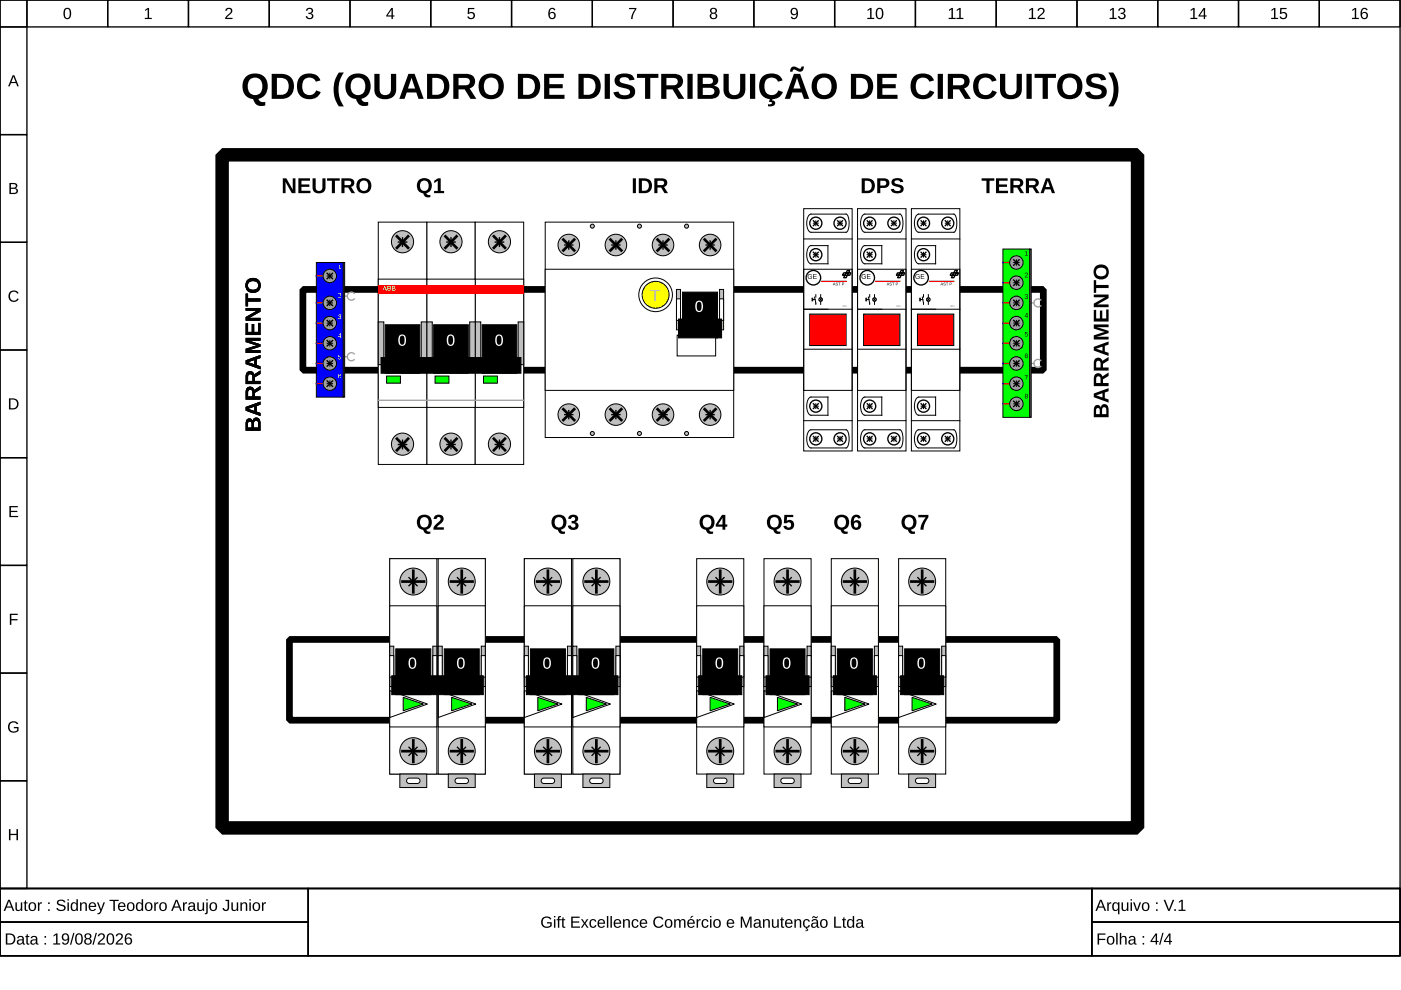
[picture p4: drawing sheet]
<svg xmlns="http://www.w3.org/2000/svg" width="297mm" height="210mm" viewBox="0 0 297 210" stroke-linecap="round" stroke-linejoin="round" font-family="sans-serif">
<g fill="none" stroke="#000" stroke-width=".29">
<path d="M0 0h296.8v188.4h-296.8zM0 0h5.7v5.7h-5.7zM5.7 0h17.1v5.7h-17.1zM22.8 0h17.2v5.7h-17.2zM40 0h17.1v5.7h-17.1zM57.1 0h17.1v5.7h-17.1zM74.2 0h17.1v5.7h-17.1zM91.3 0h17.2v5.7h-17.2zM108.5 0h17.1v5.7h-17.1zM125.6 0h17.1v5.7h-17.1zM142.7 0h17.1v5.7h-17.1zM159.8 0h17.2v5.7h-17.2z"/>
<path d="M177 0h17.1v5.7h-17.1zM194.1 0h17.1v5.7h-17.1zM211.2 0h17.1v5.7h-17.1zM228.3 0h17.2v5.7h-17.2zM245.5 0h17.1v5.7h-17.1zM262.6 0h17.1v5.7h-17.1zM279.7 0h17.1v5.7h-17.1zM0 5.7h5.7v22.8h-5.7zM0 28.5h5.7v22.9h-5.7zM0 51.4h5.7v22.8h-5.7zM0 74.2h5.7v22.8h-5.7zM0 97h5.7v22.9h-5.7z"/>
<path d="M0 119.9h5.7v22.8h-5.7zM0 142.7h5.7v22.8h-5.7zM0 165.5h5.7v22.9h-5.7zM0 188.4h296.8v14.3h-296.8zM0 188.4h65.4v7.1h-65.4zM0 195.5h65.4v7.2h-65.4zM65.4 188.4h166.1v14.3h-166.1zM231.5 188.4h65.3v7.1h-65.3zM231.5 195.5h65.3v7.2h-65.3z"/>
</g>
<g fill="#000">
<path d="M30.8 2.1l.5-.4h.3v2.1h.6v.2h-1.5v-.2h.6v-1.8l-.5 .4zM48 1.8a.76 .76 0 0 1 1.2 .2 .76 .76 0 0 1-.5 1.1l-.6 .7h1.2v.2h-1.6l.1-.4 .5-.5a.7 .7 0 0 0 .4-1.2l-.5 .1-.1 .3h-.3zM65.1 1.8a.69 .69 0 0 1 1-.1 .69 .69 0 0 1 0 1.1h-.2a.67 .67 0 0 1 .5 .9 .67 .67 0 0 1-1 .4l-.5-.5-.1-.2h.3a.48 .48 0 0 0 .7 .4 .48 .48 0 0 0 .2-.7l-.6-.1v-.3a.46 .46 0 0 0 .6-.2 .46 .46 0 0 0-.3-.6 .46 .46 0 0 0-.5 .4h-.3zM99.2 1.7h1.4v.2h-1.1v.8a.81 .81 0 0 1 1 .2 .81 .81 0 0 1-.1 1.1 .81 .81 0 0 1-1.1-.1l-.2-.4h.3a.53 .53 0 0 0 .8 .2 .53 .53 0 0 0 0-.8 .53 .53 0 0 0-.8 .1h-.3zM133.4 1.7h1.5l-.6 1.5-.2 .8h-.3l.1-.6 .7-1.5h-1.2zM2.1 61.9a1.18 1.18 0 0 1 1.8 .3l-.3 .1a.87 .87 0 0 0-1.3-.1 .87 .87 0 0 0 .1 1.3 .87 .87 0 0 0 1.3-.2l.3 .1a1.21 1.21 0 0 1-1.8 .4 1.21 1.21 0 0 1-.1-1.9zM2 107.3h1.8v.3h-1.5v.7h1.4v.3h-1.4v.8h1.5v.2h-1.8zM2.1 130.1h1.7v.3h-1.4v.9h1.3v.2h-1.3v1h-.3zM2 153.2a1.23 1.23 0 0 1 1.9 .3l-.3 .1a.9 .9 0 0 0-1.3-.2 .9 .9 0 0 0-.2 1.2 1 1 0 0 0 1.5 .2v-.4h-.7v-.3h1v.8a1.29 1.29 0 0 1-1.8 .2 1.29 1.29 0 0 1-.1-1.9zM1.9 175.8h.3v1h1.3v-1h.3v2.3h-.3v-1h-1.3v1h-.3z"/>
<path d="M2.7 16h.3l1 2.3h-.3l-.3-.7h-1.1l-.2 .7h-.4zM2.9 16.2l-.5 1.2h.9z"/>
<path d="M13.8 1.8a.88 .88 0 0 1 1 .1 .88 .88 0 0 1 .3 1 .88 .88 0 0 1-.8 1.2 .88 .88 0 0 1-.8-1.2v-.7zM14 2a1.59 1.59 0 0 0 .1 1.8h.2a1.09 1.09 0 0 0 .4-1.5l-.3-.4z"/>
<path d="M83 1.7h.3v1.6h.3v.2h-.3v.5h-.3v-.5h-1.1v-.2zM83 2l-.8 1.3h.8z"/>
<path d="M116.6 1.8a.74 .74 0 0 1 1.2 .3l-.3 .1a.49 .49 0 0 0-.7-.3 .49 .49 0 0 0-.2 .6l-.1 .3a.77 .77 0 0 1 1.2 0 .77 .77 0 0 1-.1 1.2 .77 .77 0 0 1-1.1-.2l-.2-.5v-.8zM116.5 3.3a.5 .5 0 0 0 1 0 .5 .5 0 0 0-1 0z"/>
<path d="M150.7 1.8a.7 .7 0 0 1 1-.1 .7 .7 0 0 1 .1 1l-.2 .1a.69 .69 0 0 1 .4 .9 .69 .69 0 0 1-1 .4 .64 .64 0 0 1-.5-.6 .64 .64 0 0 1 .4-.7l-.3-.4zM150.8 2.3a.45 .45 0 0 0 .9 0 .45 .45 0 0 0-.9 0zM150.8 3.4a.5 .5 0 0 0 1 0 .5 .5 0 0 0-1 0z"/>
<path d="M167.8 1.9a.86 .86 0 0 1 1.1-.1 .86 .86 0 0 1 .3 1 .9 .9 0 0 1-.3 1.1 .9 .9 0 0 1-1.1 0l-.1-.3 .2-.1a.5 .5 0 0 0 .7 .3 .5 .5 0 0 0 .3-.6v-.3a.76 .76 0 0 1-1.2 .1 .76 .76 0 0 1 .1-1.1zM168 2a.54 .54 0 0 0 .1 .9 .54 .54 0 0 0 .8-.3 .54 .54 0 0 0-.5-.7z"/>
<path d="M184 2.1l.5-.4h.3v2.1h.6v.2h-1.5v-.2h.6v-1.8l-.5 .4zM186 1.8a.88 .88 0 0 1 1 .1 .88 .88 0 0 1 .3 1 .88 .88 0 0 1-.8 1.2 .88 .88 0 0 1-.8-1.2v-.7zM186.2 2a1.59 1.59 0 0 0 .1 1.8h.2a1.09 1.09 0 0 0 .4-1.5l-.3-.4z"/>
<path d="M201.2 2.1l.6-.4h.2v2.1h.6v.2h-1.5v-.2h.6v-1.8l-.5 .4zM202.9 2.1l.5-.4h.3v2.1h.6v.2h-1.5v-.2h.6v-1.8l-.5 .4z"/>
<path d="M218.2 2.1l.6-.4h.2v2.1h.6v.2h-1.5v-.2h.6v-1.8l-.5 .4zM220.2 1.8a.76 .76 0 0 1 1.2 .2 .76 .76 0 0 1-.4 1.1l-.7 .7h1.2v.2h-1.6l.1-.4 .6-.5a.7 .7 0 0 0 .3-1.2l-.5 .1-.1 .3h-.3z"/>
<path d="M235.3 2.1l.6-.4h.3v2.1h.5v.2h-1.4v-.2h.6v-1.8l-.6 .4zM237.3 1.8a.69 .69 0 0 1 1-.1 .69 .69 0 0 1 0 1.1h-.2a.67 .67 0 0 1 .5 .9 .67 .67 0 0 1-1 .4l-.5-.5-.1-.2h.3a.48 .48 0 0 0 .7 .4 .48 .48 0 0 0 .2-.7l-.6-.1v-.3a.46 .46 0 0 0 .7-.2 .46 .46 0 0 0-.4-.6 .46 .46 0 0 0-.5 .4h-.3z"/>
<path d="M252.5 2.1l.5-.4h.3v2.1h.6v.2h-1.5v-.2h.6v-1.8l-.5 .4zM255.2 1.7h.3v1.6h.3v.2h-.3v.5h-.3v-.5h-1.1v-.2zM255.2 2l-.8 1.3h.8z"/>
<path d="M269.6 2.1l.5-.4h.3v2.1h.6v.2h-1.5v-.2h.6v-1.8l-.5 .4zM271.4 1.7h1.4v.2h-1.1v.8a.81 .81 0 0 1 1.1 .2 .81 .81 0 0 1-.2 1.1 .81 .81 0 0 1-1.1-.1l-.2-.4h.3a.53 .53 0 0 0 .8 .2 .53 .53 0 0 0 .1-.8 .53 .53 0 0 0-.8 .1h-.3z"/>
<path d="M286.7 2.1l.6-.4h.2v2.1h.6v.2h-1.5v-.2h.6v-1.8l-.5 .4zM288.8 1.8a.74 .74 0 0 1 1.2 .3l-.3 .1a.49 .49 0 0 0-.6-.3 .49 .49 0 0 0-.3 .6v.3a.77 .77 0 0 1 1.1 0 .77 .77 0 0 1-.1 1.2 .77 .77 0 0 1-1.1-.2l-.2-.5v-.8zM288.7 3.3a.5 .5 0 0 0 1 0 .5 .5 0 0 0-1 0z"/>
<path d="M2 38.8a1.53 1.53 0 0 1 1.6 .3l.1 .5-.5 .3a.64 .64 0 0 1 .6 .8 .64 .64 0 0 1-.8 .4h-1zM2.3 39v.8h.8l.2-.2-.1-.5zM2.3 40v.9l1.1-.1a.42 .42 0 0 0-.2-.7z"/>
<path d="M1.9 84.5h.8a1.18 1.18 0 0 1 1.2 1.1 1.18 1.18 0 0 1-1.1 1.2h-.9zM2.2 84.7v1.9h.5a.97 .97 0 0 0 .9-1.3 .97 .97 0 0 0-1.4-.6z"/>
<path d="M1.7 190.8h.4l.9 2.3h-.3l-.3-.7h-1l-.3 .7h-.3zM1.9 191l-.4 1.2h.8zM3.3 191.3h.3v1.2a.44 .44 0 0 0 .5 .5 .44 .44 0 0 0 .3-.6v-1.1h.3v1.8h-.3v-.3a.61 .61 0 0 1-.7 .4 .61 .61 0 0 1-.4-.7zM5.3 190.9h.2v.4h.3v.2h-.3v1.2l.1 .2h.3v.2h-.5l-.1-.1-.1-1.5h-.2v-.2h.2zM6.2 191.5a.91 .91 0 0 1 1.5 .6 .91 .91 0 0 1-1.1 1l-.4-.2-.1-.4zM6.6 191.6a.71 .71 0 0 0-.3 .9 .71 .71 0 0 0 .8 .4 .82 .82 0 0 0-.2-1.4zM8 191.3h.3v.4l.2-.3 .4-.1v.3h-.3l-.2 .3-.1 1.2h-.3zM10.2 191.3h.3v.4h-.3zM10.2 192.8h.3v.3h-.3zM12.2 191a1.07 1.07 0 0 1 1.7 .3h-.4a.58 .58 0 0 0-.6-.3 .58 .58 0 0 0-.5 .5l.6 .3a.72 .72 0 0 1 .9 .7 .72 .72 0 0 1-1 .7 .87 .87 0 0 1-1-.6l.4-.1a.71 .71 0 0 0 .7 .4 .71 .71 0 0 0 .6-.5l-.6-.3a.76 .76 0 0 1-.7-.3 .76 .76 0 0 1-.1-.8zM14.3 190.7h.3v.2h-.3zM14.3 191.3h.3v1.8h-.3zM15.1 191.5l.5-.2 .6 .3v-.9h.3v2.4h-.3v-.3a.69 .69 0 0 1-.9 .3 .69 .69 0 0 1-.3-.9zM15.4 191.7a.88 .88 0 0 0 .3 1.2 .75 .75 0 0 0 .5-.7 .75 .75 0 0 0-.5-.7zM17 191.3h.2l.1 .3a.61 .61 0 0 1 .7-.3 .61 .61 0 0 1 .4 .6v1.2h-.3v-1.1a.44 .44 0 0 0-.5-.5 .44 .44 0 0 0-.3 .6v1h-.3zM19 191.5a.82 .82 0 0 1 1-.1 .82 .82 0 0 1 .4 .9h-1.3a.53 .53 0 0 0 .3 .6 .53 .53 0 0 0 .7-.2h.2a.9 .9 0 0 1-1.2 .3 .9 .9 0 0 1-.2-1.3zM19.2 191.7l-.1 .4h1l-.3-.6zM20.6 191.3h.3l.5 1.5 .5-1.5h.4l-.7 1.8a.77 .77 0 0 1-.9 .7v-.2h.3l.3-.5zM23.2 190.8h2v.2h-.8v2.1h-.4v-2.1h-.8zM25.2 191.5a.82 .82 0 0 1 1-.1 .82 .82 0 0 1 .4 .9h-1.3a.53 .53 0 0 0 .3 .6 .53 .53 0 0 0 .7-.2h.3a.9 .9 0 0 1-1.3 .3 .9 .9 0 0 1-.2-1.3zM25.5 191.7l-.2 .4h1l-.3-.6zM27.1 191.5a.91 .91 0 0 1 1.4 .6 .91 .91 0 0 1-1 1l-.4-.2-.2-.4zM27.4 191.6a.71 .71 0 0 0-.2 .9 .71 .71 0 0 0 .8 .4 .82 .82 0 0 0-.3-1.4zM29 191.5l.5-.2 .5 .3v-.9h.3l.1 2.4h-.3l-.1-.3a.69 .69 0 0 1-.8 .3 .69 .69 0 0 1-.4-.9zM29.2 191.7a.88 .88 0 0 0 .4 1.2 .75 .75 0 0 0 .5-.7 .75 .75 0 0 0-.5-.7zM30.9 191.5a.91 .91 0 0 1 1.4 .6 .91 .91 0 0 1-1 1l-.4-.2-.2-.4zM31.2 191.6a.71 .71 0 0 0-.2 .9 .71 .71 0 0 0 .8 .4 .82 .82 0 0 0-.3-1.4zM32.7 191.3h.3v.4l.2-.3 .4-.1v.3h-.4l-.1 .3-.1 1.2h-.3zM34 191.5a.91 .91 0 0 1 1.4 .6 .91 .91 0 0 1-1.1 1l-.3-.2-.2-.4zM34.3 191.6a.71 .71 0 0 0-.3 .9 .71 .71 0 0 0 .8 .4 .82 .82 0 0 0-.2-1.4zM37.2 190.8h.4l1 2.3h-.4l-.2-.7h-1.1l-.3 .7h-.3zM37.4 191l-.4 1.2h.9zM38.8 191.3h.3v.4l.2-.3 .3-.1v.3h-.3l-.2 .3v1.2h-.3zM40.1 191.4a.72 .72 0 0 1 .8-.1 .72 .72 0 0 1 .4 .6v.9l.3 .1v.2h-.4l-.2-.3a.61 .61 0 0 1-.7 .4 .61 .61 0 0 1-.4-.7 .61 .61 0 0 1 .7-.5h.4a.41 .41 0 0 0-.2-.5 .41 .41 0 0 0-.6 .3h-.3zM40.3 192.3a.4 .4 0 0 0 .1 .7 .4 .4 0 0 0 .6-.3v-.5zM41.8 191.3h.3v1.2a.44 .44 0 0 0 .5 .5 .44 .44 0 0 0 .4-.6v-1.1h.3v1.8h-.3v-.3a.61 .61 0 0 1-.7 .4 .61 .61 0 0 1-.5-.7zM43.7 190.7h.3v.2h-.3zM43.7 191.3h.3v2.1a.44 .44 0 0 1-.6 .4v-.2l.3-.1zM44.6 191.5a.91 .91 0 0 1 1.4 .6 .91 .91 0 0 1-1 1l-.4-.2-.2-.4zM44.9 191.6a.71 .71 0 0 0-.2 .9 .71 .71 0 0 0 .8 .4 .82 .82 0 0 0-.3-1.4zM47.8 190.8h.8v1.6a.71 .71 0 0 1-.7 .8 .71 .71 0 0 1-.7-.7h.3a.39 .39 0 0 0 .4 .4 .39 .39 0 0 0 .4-.5v-1.4h-.5zM49.1 191.3h.3v1.2a.44 .44 0 0 0 .4 .5 .44 .44 0 0 0 .4-.6v-1.1h.3v1.8h-.3v-.3a.61 .61 0 0 1-.7 .4 .61 .61 0 0 1-.4-.7zM51 191.3h.3v.3a.61 .61 0 0 1 .7-.3 .61 .61 0 0 1 .4 .6v1.2h-.3v-1.1a.44 .44 0 0 0-.5-.5 .44 .44 0 0 0-.3 .6v1h-.3zM52.9 190.7h.3v.2h-.3zM52.9 191.3h.3v1.8h-.3zM53.7 191.5a.91 .91 0 0 1 1.5 .6 .91 .91 0 0 1-1.1 1l-.4-.2-.1-.4zM54.1 191.6a.71 .71 0 0 0-.3 .9 .71 .71 0 0 0 .8 .4 .82 .82 0 0 0-.2-1.4zM55.5 191.3h.3v.4l.2-.3 .4-.1v.3h-.3l-.2 .3-.1 1.2h-.3z"/>
<path d="M1.2 197.9h.8a1.18 1.18 0 0 1 1.3 1.1 1.18 1.18 0 0 1-1.2 1.3h-.9zM1.6 198.2v1.8h.5a.97 .97 0 0 0 .8-1.2 .97 .97 0 0 0-1.3-.6zM3.9 198.5a.72 .72 0 0 1 .7-.1 .72 .72 0 0 1 .5 .6v.9l.2 .2v.2h-.4l-.1-.4a.61 .61 0 0 1-.8 .5 .61 .61 0 0 1-.4-.8 .61 .61 0 0 1 .7-.4h.5a.41 .41 0 0 0-.3-.5 .41 .41 0 0 0-.5 .2h-.4zM4 199.5a.4 .4 0 0 0 .1 .6 .4 .4 0 0 0 .6-.3l.1-.4zM5.7 198.1h.2v.4h.3v.2h-.3v1.1l.1 .2h.3v.3h-.6l-.1-.2v-1.4h-.2v-.2h.2zM6.7 198.5a.72 .72 0 0 1 .8-.1 .72 .72 0 0 1 .4 .6v.9l.3 .2v.2h-.4l-.2-.4a.61 .61 0 0 1-.7 .5 .61 .61 0 0 1-.5-.8 .61 .61 0 0 1 .8-.4h.4a.41 .41 0 0 0-.3-.5 .41 .41 0 0 0-.5 .2h-.3zM6.9 199.5a.4 .4 0 0 0 .1 .6 .4 .4 0 0 0 .5-.3l.1-.4zM9.4 198.5h.4v.3h-.4zM9.4 199.9h.4v.4h-.4zM11.4 198.3l.5-.4h.3v2.1h.6v.3h-1.5v-.3h.6v-1.8l-.5 .4zM13.3 198.1a.86 .86 0 0 1 1.1-.1 .86 .86 0 0 1 .3 1 .9 .9 0 0 1-.3 1.1 .9 .9 0 0 1-1.1 0l-.2-.3h.3a.5 .5 0 0 0 .7 .2 .5 .5 0 0 0 .3-.6v-.3a.76 .76 0 0 1-1.2 .1 .76 .76 0 0 1 .1-1.1zM13.5 198.3a.54 .54 0 0 0 .1 .8 .54 .54 0 0 0 .8-.3 .54 .54 0 0 0-.5-.7zM15.5 197.8h.3l-.7 2.5h-.3zM16.3 198a.88 .88 0 0 1 1 .1 .88 .88 0 0 1 .3 1 .88 .88 0 0 1-.9 1.2 .88 .88 0 0 1-.8-1.2l.1-.7zM16.4 198.2a1.59 1.59 0 0 0 .2 1.8l.1 .1a1.09 1.09 0 0 0 .5-1.6l-.3-.4zM18.1 198a.7 .7 0 0 1 1 0 .7 .7 0 0 1 0 1h-.1a.69 .69 0 0 1 .4 1 .69 .69 0 0 1-1 .3 .64 .64 0 0 1-.6-.6 .64 .64 0 0 1 .5-.7l-.4-.3zM18.2 198.5a.45 .45 0 0 0 .9 0 .45 .45 0 0 0-.9 0zM18.2 199.6a.49 .49 0 0 0 .9 0 .49 .49 0 0 0-.9 0zM20.3 197.8h.2l-.6 2.5h-.3zM21 198a.76 .76 0 0 1 1.2 .2 .76 .76 0 0 1-.5 1.1l-.7 .7h1.3v.3h-1.6l.1-.4 .5-.6a.7 .7 0 0 0 .4-1.1h-.5l-.2 .3h-.3zM22.9 198a.88 .88 0 0 1 1.1 .1 .88 .88 0 0 1 .2 1 .88 .88 0 0 1-.8 1.2 .88 .88 0 0 1-.8-1.2l.1-.7zM23.1 198.2a1.59 1.59 0 0 0 .1 1.8l.2 .1a1.09 1.09 0 0 0 .5-1.6l-.3-.4zM24.8 198a.76 .76 0 0 1 1.2 .2 .76 .76 0 0 1-.5 1.1l-.6 .7h1.2v.3h-1.6l.1-.4 .5-.6a.7 .7 0 0 0 .4-1.1h-.5l-.2 .3h-.3zM26.8 198a.74 .74 0 0 1 1.1 .4h-.2a.49 .49 0 0 0-.7-.2 .49 .49 0 0 0-.3 .6v.3a.77 .77 0 0 1 1.2 0 .77 .77 0 0 1-.1 1.1 .77 .77 0 0 1-1.2-.2l-.1-.5v-.7zM26.7 199.5a.5 .5 0 0 0 1 0 .5 .5 0 0 0-1 0z"/>
<path d="M115 194.6a1.23 1.23 0 0 1 1.9 .3l-.3 .1a.9 .9 0 0 0-1.3-.3 .9 .9 0 0 0-.1 1.3 1 1 0 0 0 1.5 .2v-.4h-.7v-.3h1v.8a1.29 1.29 0 0 1-1.9 .2 1.29 1.29 0 0 1-.1-1.9zM117.4 194.2h.4v.3h-.4zM117.4 194.9h.4v1.8h-.4zM118.4 194.3l.5-.1v.3l-.3 .1v.3h.3v.2h-.3v1.6h-.3v-1.6h-.3v-.2h.3zM119.3 194.5h.2v.4h.3v.2h-.3v1.2l.1 .2h.3v.2h-.6l-.1-.2v-1.4h-.2v-.2h.2zM121.1 194.3h1.8v.3h-1.5v.8h1.4v.2h-1.4v.8h1.6v.3h-1.9zM123.2 194.9h.3l.5 .7 .4-.7h.3l-.6 .9 .7 .9h-.3l-.5-.7-.5 .7h-.3l.6-.9zM125.2 195.1a.74 .74 0 0 1 1.2 .3h-.3a.46 .46 0 0 0-.6-.3 .46 .46 0 0 0-.2 .7 .47 .47 0 0 0 .2 .6 .47 .47 0 0 0 .6-.3l.3 .1a.8 .8 0 0 1-1.1 .5 .8 .8 0 0 1-.3-1.2zM126.9 195.1a.82 .82 0 0 1 1-.2 .82 .82 0 0 1 .4 1h-1.3a.53 .53 0 0 0 .3 .6 .53 .53 0 0 0 .7-.3l.2 .1a.9 .9 0 0 1-1.2 .3 .9 .9 0 0 1-.2-1.3zM127.1 195.2l-.1 .4h1l-.3-.5zM128.7 194.2h.3v2.5h-.3zM129.4 194.2h.3v2.5h-.3zM130.3 195.1a.82 .82 0 0 1 1-.2 .82 .82 0 0 1 .4 1h-1.3a.53 .53 0 0 0 .3 .6 .53 .53 0 0 0 .7-.3l.3 .1a.9 .9 0 0 1-1.3 .3 .9 .9 0 0 1-.2-1.3zM130.6 195.2l-.2 .4h1l-.3-.5zM132.1 194.9h.3v.3a.61 .61 0 0 1 .7-.3 .61 .61 0 0 1 .4 .6v1.2h-.3v-1.1a.44 .44 0 0 0-.4-.5 .44 .44 0 0 0-.4 .6v1h-.3zM134.1 195.1a.74 .74 0 0 1 1.3 .3h-.3a.46 .46 0 0 0-.7-.3 .46 .46 0 0 0-.2 .7 .47 .47 0 0 0 .3 .6 .47 .47 0 0 0 .6-.3l.3 .1a.8 .8 0 0 1-1.1 .5 .8 .8 0 0 1-.4-1.2zM135.8 195.1a.82 .82 0 0 1 1-.2 .82 .82 0 0 1 .4 1h-1.3a.53 .53 0 0 0 .4 .6 .53 .53 0 0 0 .6-.3l.3 .1a.9 .9 0 0 1-1.3 .3 .9 .9 0 0 1-.2-1.3zM136.1 195.2l-.2 .4h1l-.3-.5zM138.8 194.6a1.18 1.18 0 0 1 1.9 .3l-.3 .1a.87 .87 0 0 0-1.3-.1 .87 .87 0 0 0 0 1.3 .87 .87 0 0 0 1.3-.2l.3 .1a1.21 1.21 0 0 1-1.8 .4 1.21 1.21 0 0 1-.1-1.9zM141.2 195.1a.91 .91 0 0 1 1.4 .5 .91 .91 0 0 1-1.1 1.1l-.4-.2-.1-.4zM141.5 195.2a.71 .71 0 0 0-.3 .8 .71 .71 0 0 0 .8 .4 .82 .82 0 0 0-.2-1.3zM142.9 194.9h.3v.3a.56 .56 0 0 1 .5-.3 .56 .56 0 0 1 .6 .3 .56 .56 0 0 1 .6-.3 .56 .56 0 0 1 .4 .6v1.2h-.3v-1.4a.4 .4 0 0 0-.5-.2 .4 .4 0 0 0-.2 .6v1h-.3v-1.4a.4 .4 0 0 0-.5-.2 .4 .4 0 0 0-.3 .6v1h-.3zM145.9 195.1a.82 .82 0 0 1 1-.2 .82 .82 0 0 1 .4 1h-1.3a.53 .53 0 0 0 .3 .6 .53 .53 0 0 0 .7-.3l.3 .1a.9 .9 0 0 1-1.3 .3 .9 .9 0 0 1-.2-1.3zM146.2 195.2l-.2 .4h1l-.3-.5zM146.7 194.2h.3l-.7 .5zM147.7 194.9h.3v.4l.2-.4h.3v.3h-.3l-.2 .2v1.3h-.3zM148.9 195.1a.74 .74 0 0 1 1.3 .3h-.3a.46 .46 0 0 0-.6-.3 .46 .46 0 0 0-.2 .7 .47 .47 0 0 0 .2 .6 .47 .47 0 0 0 .6-.3l.3 .1a.8 .8 0 0 1-1.1 .5 .8 .8 0 0 1-.3-1.2zM150.5 194.2h.3v.3h-.3zM150.5 194.9h.3v1.8h-.3zM151.4 195.1a.91 .91 0 0 1 1.4 .5 .91 .91 0 0 1-1 1.1l-.4-.2-.2-.4zM151.7 195.2a.71 .71 0 0 0-.2 .8 .71 .71 0 0 0 .8 .4 .82 .82 0 0 0-.3-1.3zM154.3 195.1a.82 .82 0 0 1 1-.2 .82 .82 0 0 1 .4 1h-1.3a.53 .53 0 0 0 .3 .6 .53 .53 0 0 0 .7-.3l.2 .1a.9 .9 0 0 1-1.3 .3 .9 .9 0 0 1-.1-1.3zM154.5 195.2l-.1 .4h1l-.3-.5zM157.1 194.3h.4l.7 2.1 .7-2.1h.5v2.4h-.3v-2.1l-.8 2.1h-.2l-.8-2.1v2.1h-.2zM160.1 195a.72 .72 0 0 1 .7-.1 .72 .72 0 0 1 .5 .6v.9l.2 .1v.2h-.3l-.2-.3a.61 .61 0 0 1-.8 .4 .61 .61 0 0 1-.4-.8 .61 .61 0 0 1 .8-.4h.4a.41 .41 0 0 0-.3-.5 .41 .41 0 0 0-.5 .3l-.3-.1zM160.2 195.9a.4 .4 0 0 0 .1 .7 .4 .4 0 0 0 .6-.4l.1-.4zM161.8 194.9h.2l.1 .3a.61 .61 0 0 1 .7-.3 .61 .61 0 0 1 .4 .6v1.2h-.3v-1.1a.44 .44 0 0 0-.5-.5 .44 .44 0 0 0-.3 .6v1h-.3zM163.7 194.9h.3v1.1a.44 .44 0 0 0 .4 .5 .44 .44 0 0 0 .4-.6v-1h.3v1.8h-.3v-.3a.61 .61 0 0 1-.7 .3 .61 .61 0 0 1-.4-.6zM165.7 194.5h.2v.4h.3v.2h-.3v1.2l.1 .2h.3v.2h-.5l-.2-.2v-1.4h-.2v-.2h.2zM166.6 195.1a.82 .82 0 0 1 1-.2 .82 .82 0 0 1 .4 1h-1.2a.53 .53 0 0 0 .3 .6 .53 .53 0 0 0 .6-.3l.3 .1a.9 .9 0 0 1-1.3 .3 .9 .9 0 0 1-.2-1.3zM166.9 195.2l-.1 .4h.9l-.3-.5zM168.4 194.9h.3v.3a.61 .61 0 0 1 .7-.3 .61 .61 0 0 1 .5 .6v1.2h-.3v-1.1a.44 .44 0 0 0-.5-.5 .44 .44 0 0 0-.4 .6v1h-.3zM170.4 195.1a.74 .74 0 0 1 1.3 .3h-.3a.46 .46 0 0 0-.6-.3 .46 .46 0 0 0-.2 .7 .47 .47 0 0 0 .2 .6 .47 .47 0 0 0 .6-.3l.3 .1a.8 .8 0 0 1-1.1 .5 .8 .8 0 0 1-.3-1.2zM170.9 196.7h.2l-.1 .2 .4 .2-.2 .3h-.5v-.1l.4-.2-.3-.1zM172.3 195a.72 .72 0 0 1 .7-.1 .72 .72 0 0 1 .4 .6l.1 .9 .2 .1v.2h-.4l-.1-.3a.61 .61 0 0 1-.8 .4 .61 .61 0 0 1-.4-.8 .61 .61 0 0 1 .7-.4h.4a.41 .41 0 0 0-.2-.5 .41 .41 0 0 0-.5 .3l-.4-.1zM172.4 195.9a.4 .4 0 0 0 .1 .7 .4 .4 0 0 0 .6-.4v-.4zM172.3 194.4l.3-.1 .4 .1 .4-.2-.1 .3a.53 .53 0 0 1-.8 0l-.3 .2zM174.1 195.1a.91 .91 0 0 1 1.4 .5 .91 .91 0 0 1-1.1 1.1l-.3-.2-.2-.4zM174.4 195.2a.71 .71 0 0 0-.3 .8 .71 .71 0 0 0 .9 .4 .82 .82 0 0 0-.3-1.3zM176.9 194.3h.3v2.1h1.2v.3h-1.5zM178.8 194.5h.2v.4h.4v.2h-.4v1.2l.1 .2h.3v.2h-.5l-.1-.2-.1-1.4h-.2v-.2h.2zM179.7 195.1l.5-.2 .6 .3v-1h.3v2.5h-.3v-.3a.69 .69 0 0 1-.9 .3 .69 .69 0 0 1-.3-.9zM180 195.2a.88 .88 0 0 0 .3 1.3 .75 .75 0 0 0 .5-.7 .75 .75 0 0 0-.5-.7zM181.8 195a.72 .72 0 0 1 .7-.1 .72 .72 0 0 1 .5 .6v.9l.2 .1v.2h-.3l-.2-.3a.61 .61 0 0 1-.8 .4 .61 .61 0 0 1-.4-.8 .61 .61 0 0 1 .8-.4h.4a.41 .41 0 0 0-.3-.5 .41 .41 0 0 0-.5 .3l-.3-.1zM181.9 195.9a.4 .4 0 0 0 .1 .7 .4 .4 0 0 0 .6-.4l.1-.4z"/>
<path d="M232.7 197.9h1.7v.3h-1.4v.9h1.3v.2h-1.3v1h-.3zM234.9 198.7a.91 .91 0 0 1 1.4 .5 .91 .91 0 0 1-1.1 1.1l-.3-.2-.2-.5zM235.2 198.7a.71 .71 0 0 0-.3 .9 .71 .71 0 0 0 .9 .4 .82 .82 0 0 0-.3-1.4zM236.7 197.8h.3v2.5h-.3zM237.4 197.8h.3v1a.61 .61 0 0 1 .7-.4 .61 .61 0 0 1 .5 .7v1.2h-.3v-1.2a.43 .43 0 0 0-.5-.5 .43 .43 0 0 0-.4 .6v1.1h-.3zM239.5 198.5a.72 .72 0 0 1 .8-.1 .72 .72 0 0 1 .4 .6v.9l.3 .2v.2h-.4l-.2-.4a.61 .61 0 0 1-.7 .5 .61 .61 0 0 1-.5-.8 .61 .61 0 0 1 .8-.4h.4a.41 .41 0 0 0-.3-.5 .41 .41 0 0 0-.5 .2h-.3zM239.7 199.5a.4 .4 0 0 0 .1 .6 .4 .4 0 0 0 .5-.3l.1-.4zM242.3 198.5h.3v.3h-.3zM242.3 199.9h.3v.4h-.3zM245 197.9h.3v1.6h.3v.2h-.3v.6h-.3v-.6h-1.1v-.2zM245 198.3l-.8 1.2h.8zM246.4 197.8h.3l-.7 2.5h-.3zM247.9 197.9h.3v1.6h.3v.2h-.3v.6h-.3v-.6h-1.1v-.2zM247.9 198.3l-.8 1.2h.8z"/>
<path d="M233.2 190.8h.4l.9 2.3h-.3l-.3-.7h-1l-.3 .7h-.4zM233.4 191l-.5 1.2h.9zM234.8 191.3h.2l.1 .4 .1-.3 .4-.1v.3h-.3l-.2 .3v1.2h-.3zM236 191.5l.5-.2 .5 .3 .1-.3h.2v2.5h-.3v-1a.69 .69 0 0 1-.8 .3 .69 .69 0 0 1-.4-.9zM236.2 191.7a.88 .88 0 0 0 .3 1.2 .75 .75 0 0 0 .6-.7 .75 .75 0 0 0-.5-.7zM237.8 191.3h.3v1.2a.44 .44 0 0 0 .5 .5 .44 .44 0 0 0 .3-.6v-1.1h.3v1.8h-.2l-.1-.3a.61 .61 0 0 1-.7 .4 .61 .61 0 0 1-.4-.7zM239.7 190.7h.3v.2h-.3zM239.7 191.3h.3v1.8h-.3zM240.2 191.3h.4l.5 1.6 .5-1.6h.3l-.6 1.8h-.4zM242.3 191.5a.91 .91 0 0 1 1.4 .6 .91 .91 0 0 1-1.1 1l-.3-.2-.2-.4zM242.6 191.6a.71 .71 0 0 0-.2 .9 .71 .71 0 0 0 .8 .4 .82 .82 0 0 0-.3-1.4zM245.1 191.3h.3v.4h-.3zM245.1 192.8h.3v.3h-.3zM246.7 190.8h.3l.8 2.1 .8-2.1h.4l-1 2.3h-.3zM249 192.8h.3v.3h-.3zM249.9 191.2l.6-.4h.3v2.1h.6v.2h-1.5v-.2h.6v-1.8l-.6 .3z"/>
</g>
<path d="M64.2 61.4h157v17.1h-157zM61.4 135.6h162.7v17.1h-162.7z" fill="none" stroke="#000" stroke-width="1.4"/>
<path d="M47.1 32.8h194.1v142.7h-194.1z" fill="none" stroke="#000" stroke-width="2.9"/>
<path d="M181.8 44.2h10.3v51.4h-10.3z" fill-rule="evenodd" fill="#fff" stroke="#000" stroke-width=".21"/>
<g fill="none" stroke="#000" stroke-width=".29">
<path d="M183.9 53.5l1 1M183.9 46.8l1 1M184.9 53.5l-1 1M184.9 46.8l-1 1M189 46.8l1 1M190 46.8l-1 1M190.3 57.9h1.5l-.2 .5h-.5l-.3 .5h-.5l.8-1.6h.5l-.5 1.1h-1.1zM183.9 85.6l1 1M183.9 92.5l1 1.1M184.9 85.6l-1 1M184.9 92.5l-1 1.1M189 92.5l1 1.1"/>
<path d="M190 92.5l-1 1.1"/>
<circle cx="183.9" cy="58.9" r="1.54"/>
<circle cx="184.4" cy="54" r="1.28"/>
<circle cx="184.4" cy="47.3" r="1.28"/>
<circle cx="189.5" cy="47.3" r="1.28"/>
<circle cx="184.4" cy="93" r="1.28"/>
<circle cx="184.4" cy="86.1" r="1.28"/>
<circle cx="189.5" cy="93" r="1.28"/>
</g>
<g fill="none" stroke="#000" stroke-width=".21">
<path d="M181.8 57.1h10.3v25.7h-10.3zM181.8 50.7h10.3M183.9 54h1M183.9 47.3h1M184.4 46.8v1M184.4 53.5v1M187 52.1h-3.6a2.15 2.15 0 0 0-.9 2.5 1.33 1.33 0 0 0 .9 1.3h3.6M189 47.3h1M189.5 46.8v1M181.8 65.6h10.3M181.8 74h10.3M183.7 63.3h-.1v.5h.1"/>
<path d="M184.4 62.5v.5M184.4 64.3v.2M181.8 89.2h10.3M183.1 84.3l3.9-.1v3.8h-3.6a2.15 2.15 0 0 1-.9-2.5l.1-.5zM183.4 95a2.15 2.15 0 0 1-.9-2.6 1.33 1.33 0 0 1 .9-1.3h7.4a2.58 2.58 0 0 1 .6 2.6 1.37 1.37 0 0 1-.6 1.3h-7.4M183.9 86.1h1M183.9 93h1M184.4 85.6v1M184.4 92.5v1.1M189 93h1M189.5 92.5v1.1"/>
</g>
<path d="M184.2 63.5h-.6" fill="none" stroke="#000" stroke-width=".21" stroke-dasharray=".6 .3"/>
<path d="M185.7 59.7h5.1" fill="none" stroke="#f00" stroke-width=".29"/>
<g fill="#000">
<path d="M182.8 58.3l.5-.2 .3 .3a.48 .48 0 0 0-.8 .2 .34 .34 0 0 0 .3 .4 .34 .34 0 0 0 .4-.3l-.3-.1h.4v.4a.54 .54 0 0 1-.8 0 .54 .54 0 0 1 0-.7zM183.8 58.1h.8v.1h-.7v.4h.6l-.6 .1v.3h.7v.1h-.8z"/>
<path d="M188.2 59.9l.4 .6-.2-.2-.4 .2zM188.3 60l-.1 .3h.2zM188.7 60h.3h-.3l.1 .2a.19 .19 0 0 1 .2 .1 .19 .19 0 0 1-.1 .2l-.3-.1h.4l-.4-.2zM189.1 59.9h.5l-.2 .1v.5l-.1-.5zM189.9 59.9h.3a.18 .18 0 0 1 .2 .2 .18 .18 0 0 1-.2 .2h-.2l-.1 .2zM190 60v.2h.3v-.2z"/>
<path d="M190.1 64.8v.2zM190.1 64.9a.05 .05 0 0 0 .1 0 .05 .05 0 0 0-.1 0zM190.2 64.8l.1 .2zM190.2 64.9a.05 .05 0 0 0 .1 0 .05 .05 0 0 0-.1 0zM190.4 64.8l.1 .2zM190.4 64.9a.05 .05 0 0 0 .1 0 .05 .05 0 0 0-.1 0zM190.5 64.8l.1 .2zM190.7 64.8h.1l-.1 .2zM190.9 64.8v.2z"/>
</g>
<path d="M183.1 66.6h7.7v6.7h-7.7z" fill-rule="evenodd" fill="#f00" stroke="#000" stroke-width=".21"/>
<g fill="none" stroke="#000" stroke-width=".21">
<path d="M183.4 49.3a2.15 2.15 0 0 1-.9-2.6 1.33 1.33 0 0 1 .9-1.3h7.4a2.58 2.58 0 0 1 .6 2.5 1.37 1.37 0 0 1-.6 1.4h-7.4M187 52.1v3.8M184.1 63l.3 1.3M185.2 63.3l.5 .5M185.4 62.5v.6M185.4 63.9v.6M185.7 63.3l-.5 .5"/>
<circle cx="185.4" cy="63.5" r=".39"/>
</g>
<path d="M190.5 118.5h10v45.6h-10z" fill-rule="evenodd" fill="#fff" stroke="#000" stroke-width=".21"/>
<circle cx="195.5" cy="123.3" r="2.85" fill="#c0c0c0" stroke="#000" stroke-width=".21"/>
<path d="M194.6 122.5l1.7 1.7" fill="none" stroke="#000" stroke-width=".29"/>
<path d="M190.5 128.4h10v25.7h-10z" fill-rule="evenodd" fill="#fff" stroke="#000" stroke-width=".21"/>
<path d="M196.3 122.5l-1.7 1.7" fill="none" stroke="#000" stroke-width=".29"/>
<path d="M191.8 137.6h7.4v9.7h-7.4z" fill-rule="evenodd" fill="#000" stroke="#000" stroke-width=".21"/>
<path d="M193.2 123.3h4.6M195.5 121v4.6" fill="none" stroke="#000" stroke-width=".57"/>
<path d="M194.9 139.5a.88 .88 0 0 1 1 .1 .88 .88 0 0 1 .2 1 .88 .88 0 0 1-.8 1.2 .88 .88 0 0 1-.8-1.2l.1-.7zM195 139.7a1.59 1.59 0 0 0 .2 1.8l.1 .1a1.09 1.09 0 0 0 .5-1.6l-.3-.3z" fill="#fff"/>
<circle cx="195.5" cy="159.3" r="2.85" fill="#c0c0c0" stroke="#000" stroke-width=".21"/>
<path d="M194.6 158.4l1.7 1.8M196.3 158.4l-1.7 1.8" fill="none" stroke="#000" stroke-width=".29"/>
<path d="M193.2 159.3h4.6M195.5 157v4.6" fill="none" stroke="#000" stroke-width=".57"/>
<path d="M190.5 137h.9v8.6h-.9z" fill-rule="evenodd" fill="#c0c0c0" stroke="#000" stroke-width=".21"/>
<path d="M190.5 139h.9v4.6h-.9z" fill-rule="evenodd" fill="#fff" stroke="#000" stroke-width=".21"/>
<path d="M199.7 137h.8v8.6h-.8z" fill-rule="evenodd" fill="#c0c0c0" stroke="#000" stroke-width=".21"/>
<path d="M199.7 139h.8v4.6h-.8z" fill-rule="evenodd" fill="#fff" stroke="#000" stroke-width=".21"/>
<path d="M190.5 146.4l8 2.9-8 2.8z" fill="none" stroke="#000" stroke-width=".21"/>
<path d="M193.4 147.8l4.3 1.5-4.3 1.4z" fill="#0f0" stroke="#000" stroke-width=".21"/>
<path d="M190.9 143.3h9.2v4h-9.2z" fill-rule="evenodd" fill="#000" stroke="#000" stroke-width=".21"/>
<path d="M192.7 164.1h5.7v2.9h-5.7z" fill-rule="evenodd" fill="#c0c0c0" stroke="#000" stroke-width=".21"/>
<g fill="#fff" stroke="#000" stroke-width=".21">
<path d="M194.4 165.1l2-.1a.57 .57 0 0 1 .5 .5 .57 .57 0 0 1-.5 .6h-1.7a.57 .57 0 0 1-.6-.4 .57 .57 0 0 1 .3-.6z" fill-rule="evenodd"/>
<path d="M193.2 44.2h10.3v51.4h-10.3z" fill-rule="evenodd"/>
</g>
<g fill="none" stroke="#000" stroke-width=".29">
<path d="M195.3 53.5l1 1M195.3 46.8l1 1M196.3 53.5l-1 1M196.3 46.8l-1 1M200.4 46.8l1.1 1M201.5 46.8l-1.1 1M201.7 57.9h1.6l-.3 .5h-.5l-.3 .5h-.5l.8-1.6h.5l-.5 1.1h-1zM195.3 85.6l1 1M195.3 92.5l1 1.1M196.3 85.6l-1 1M196.3 92.5l-1 1.1M200.4 92.5l1.1 1.1"/>
<path d="M201.5 92.5l-1.1 1.1"/>
<circle cx="195.3" cy="58.9" r="1.54"/>
<circle cx="195.8" cy="54" r="1.28"/>
<circle cx="195.8" cy="47.3" r="1.28"/>
<circle cx="200.9" cy="47.3" r="1.28"/>
<circle cx="195.8" cy="93" r="1.28"/>
<circle cx="195.8" cy="86.1" r="1.28"/>
<circle cx="200.9" cy="93" r="1.28"/>
</g>
<g fill="none" stroke="#000" stroke-width=".21">
<path d="M193.2 57.1h10.3v25.7h-10.3zM193.2 50.7h10.3M195.3 54h1M195.3 47.3h1M195.8 46.8v1M195.8 53.5v1M198.4 52.1h-3.6a2.15 2.15 0 0 0-.9 2.5 1.33 1.33 0 0 0 .9 1.3h3.6M200.4 47.3h1.1M200.9 46.8v1M193.2 65.6h10.3M193.2 74h10.3M195.2 63.3h-.2v.5h.2"/>
<path d="M195.8 62.5v.5M195.8 64.3v.2M193.2 89.2h10.3M194.5 91.2l7.7-.1a2.58 2.58 0 0 1 .6 2.6 1.41 1.41 0 0 1-.6 1.3h-7.4a2.15 2.15 0 0 1-.9-2.6l.3-.9zM194.5 84.3l3.9-.1v3.8h-3.6a2.15 2.15 0 0 1-.9-2.5l.1-.5zM195.3 86.1h1M195.3 93h1M195.8 85.6v1M195.8 92.5v1.1M200.4 93h1.1M200.9 92.5v1.1"/>
</g>
<path d="M195.6 63.5h-.6" fill="none" stroke="#000" stroke-width=".21" stroke-dasharray=".6 .3"/>
<path d="M197.1 59.7h5.1" fill="none" stroke="#f00" stroke-width=".29"/>
<g fill="#000">
<path d="M194.2 58.3l.5-.2 .3 .3a.48 .48 0 0 0-.8 .2 .34 .34 0 0 0 .3 .4 .34 .34 0 0 0 .4-.3l-.3-.1h.4v.4a.54 .54 0 0 1-.8 0 .54 .54 0 0 1 0-.7zM195.2 58.1h.8v.1h-.6v.4h.5l-.5 .1v.3h.6v.1h-.8z"/>
<path d="M199.6 59.9l.4 .6-.2-.2-.4 .2zM199.7 60l-.1 .3h.2zM200.1 60h.4h-.4l.1 .2a.19 .19 0 0 1 .3 .1 .19 .19 0 0 1-.1 .2l-.4-.1h.4l-.3-.2zM200.6 59.9h.4l-.2 .1v.5v-.5zM201.4 59.9h.2a.18 .18 0 0 1 .2 .2 .18 .18 0 0 1-.2 .2h-.2v.2zM201.4 60v.2h.3v-.2z"/>
<path d="M201.5 64.8l.1 .2zM201.5 64.9a.05 .05 0 0 0 .1 0 .05 .05 0 0 0-.1 0zM201.6 64.8l.1 .2zM201.6 64.9a.05 .05 0 0 0 .1 0 .05 .05 0 0 0-.1 0zM201.8 64.8l.1 .2zM201.8 64.9a.05 .05 0 0 0 .1 0 .05 .05 0 0 0-.1 0zM201.9 64.8l.1 .2zM202.1 64.8h.1v.2zM202.3 64.8v.2z"/>
</g>
<path d="M194.5 66.6h7.7v6.7h-7.7z" fill-rule="evenodd" fill="#f00" stroke="#000" stroke-width=".21"/>
<g fill="none" stroke="#000" stroke-width=".21">
<path d="M194.5 45.5l7.7-.1a2.58 2.58 0 0 1 .6 2.5 1.41 1.41 0 0 1-.6 1.4h-7.4a2.15 2.15 0 0 1-.9-2.6l.1-.5zM198.4 52.1v3.8M195.5 63l.3 1.3M196.6 63.3l.5 .5M196.8 62.5v.6M196.8 63.9v.6M197.1 63.3l-.5 .5"/>
<circle cx="196.8" cy="63.5" r=".39"/>
</g>
<path d="M176.2 118.5h10v45.6h-10z" fill-rule="evenodd" fill="#fff" stroke="#000" stroke-width=".21"/>
<circle cx="181.2" cy="123.3" r="2.85" fill="#c0c0c0" stroke="#000" stroke-width=".21"/>
<path d="M180.3 122.5l1.7 1.7" fill="none" stroke="#000" stroke-width=".29"/>
<path d="M176.2 128.4h10v25.7h-10z" fill-rule="evenodd" fill="#fff" stroke="#000" stroke-width=".21"/>
<path d="M182 122.5l-1.7 1.7" fill="none" stroke="#000" stroke-width=".29"/>
<path d="M177.5 137.6h7.5v9.7h-7.5z" fill-rule="evenodd" fill="#000" stroke="#000" stroke-width=".21"/>
<path d="M179 123.3h4.5M181.2 121v4.6" fill="none" stroke="#000" stroke-width=".57"/>
<path d="M180.6 139.5a.88 .88 0 0 1 1 .1 .88 .88 0 0 1 .3 1 .88 .88 0 0 1-.8 1.2 .88 .88 0 0 1-.9-1.2l.1-.7zM180.8 139.7a1.59 1.59 0 0 0 .1 1.8l.2 .1a1.09 1.09 0 0 0 .4-1.6l-.3-.3z" fill="#fff"/>
<circle cx="181.2" cy="159.3" r="2.85" fill="#c0c0c0" stroke="#000" stroke-width=".21"/>
<path d="M180.3 158.4l1.7 1.8M182 158.4l-1.7 1.8" fill="none" stroke="#000" stroke-width=".29"/>
<path d="M179 159.3h4.5M181.2 157v4.6" fill="none" stroke="#000" stroke-width=".57"/>
<path d="M176.2 137h.9v8.6h-.9z" fill-rule="evenodd" fill="#c0c0c0" stroke="#000" stroke-width=".21"/>
<path d="M176.2 139h.9v4.6h-.9z" fill-rule="evenodd" fill="#fff" stroke="#000" stroke-width=".21"/>
<path d="M185.4 137h.8v8.6h-.8z" fill-rule="evenodd" fill="#c0c0c0" stroke="#000" stroke-width=".21"/>
<path d="M185.4 139h.8v4.6h-.8z" fill-rule="evenodd" fill="#fff" stroke="#000" stroke-width=".21"/>
<path d="M176.2 146.4l8 2.9-8 2.8z" fill="none" stroke="#000" stroke-width=".21"/>
<path d="M179.1 147.8l4.3 1.5-4.3 1.4z" fill="#0f0" stroke="#000" stroke-width=".21"/>
<path d="M176.7 143.3h9.1v4h-9.1z" fill-rule="evenodd" fill="#000" stroke="#000" stroke-width=".21"/>
<path d="M178.4 164.1h5.7v2.9h-5.7z" fill-rule="evenodd" fill="#c0c0c0" stroke="#000" stroke-width=".21"/>
<g fill="#fff" stroke="#000" stroke-width=".21">
<path d="M180.1 165.1l2-.1a.57 .57 0 0 1 .6 .5 .57 .57 0 0 1-.6 .6h-1.7a.57 .57 0 0 1-.6-.4 .57 .57 0 0 1 .3-.6z" fill-rule="evenodd"/>
<path d="M147.7 118.5h10v45.6h-10z" fill-rule="evenodd"/>
</g>
<circle cx="152.7" cy="123.3" r="2.85" fill="#c0c0c0" stroke="#000" stroke-width=".21"/>
<path d="M151.8 122.5l1.7 1.7" fill="none" stroke="#000" stroke-width=".29"/>
<path d="M147.7 128.4h10v25.7h-10z" fill-rule="evenodd" fill="#fff" stroke="#000" stroke-width=".21"/>
<path d="M153.5 122.5l-1.7 1.7" fill="none" stroke="#000" stroke-width=".29"/>
<path d="M149 137.6h7.4v9.7h-7.4z" fill-rule="evenodd" fill="#000" stroke="#000" stroke-width=".21"/>
<path d="M150.4 123.3h4.6M152.7 121v4.6" fill="none" stroke="#000" stroke-width=".57"/>
<path d="M152.1 139.5a.88 .88 0 0 1 1 .1 .88 .88 0 0 1 .2 1 .88 .88 0 0 1-.8 1.2 .88 .88 0 0 1-.8-1.2l.1-.7zM152.2 139.7a1.59 1.59 0 0 0 .1 1.8l.2 .1a1.09 1.09 0 0 0 .5-1.6l-.3-.3z" fill="#fff"/>
<circle cx="152.7" cy="159.3" r="2.85" fill="#c0c0c0" stroke="#000" stroke-width=".21"/>
<path d="M151.8 158.4l1.7 1.8M153.5 158.4l-1.7 1.8" fill="none" stroke="#000" stroke-width=".29"/>
<path d="M150.4 159.3h4.6M152.7 157v4.6" fill="none" stroke="#000" stroke-width=".57"/>
<path d="M147.7 137h.9v8.6h-.9z" fill-rule="evenodd" fill="#c0c0c0" stroke="#000" stroke-width=".21"/>
<path d="M147.7 139h.9v4.6h-.9z" fill-rule="evenodd" fill="#fff" stroke="#000" stroke-width=".21"/>
<path d="M156.8 137h.9v8.6h-.9z" fill-rule="evenodd" fill="#c0c0c0" stroke="#000" stroke-width=".21"/>
<path d="M156.8 139h.9v4.6h-.9z" fill-rule="evenodd" fill="#fff" stroke="#000" stroke-width=".21"/>
<path d="M147.7 146.4l8 2.9-8 2.8z" fill="none" stroke="#000" stroke-width=".21"/>
<path d="M150.6 147.8l4.2 1.5-4.2 1.4z" fill="#0f0" stroke="#000" stroke-width=".21"/>
<path d="M148.1 143.3h9.2v4h-9.2z" fill-rule="evenodd" fill="#000" stroke="#000" stroke-width=".21"/>
<path d="M149.8 164.1h5.8v2.9h-5.8z" fill-rule="evenodd" fill="#c0c0c0" stroke="#000" stroke-width=".21"/>
<g fill="#fff" stroke="#000" stroke-width=".21">
<path d="M151.6 165.1l2-.1a.57 .57 0 0 1 .5 .5 .57 .57 0 0 1-.5 .6h-1.8a.57 .57 0 0 1-.5-.4 .57 .57 0 0 1 .3-.6z" fill-rule="evenodd"/>
<path d="M170.4 44.2h10.3v51.4h-10.3z" fill-rule="evenodd"/>
</g>
<g fill="none" stroke="#000" stroke-width=".29">
<path d="M172.5 53.5l1 1M172.5 46.8l1 1M173.5 53.5l-1 1M173.5 46.8l-1 1M177.6 46.8l1 1M178.6 46.8l-1 1M178.9 57.9h1.5l-.2 .5h-.6l-.2 .5h-.5l.7-1.6h.6l-.6 1.1h-1zM172.5 85.6l1 1M172.5 92.5l1 1.1M173.5 85.6l-1 1M173.5 92.5l-1 1.1M177.6 92.5l1 1.1"/>
<path d="M178.6 92.5l-1 1.1"/>
<circle cx="172.5" cy="58.9" r="1.54"/>
<circle cx="173" cy="54" r="1.28"/>
<circle cx="173" cy="47.3" r="1.28"/>
<circle cx="178.1" cy="47.3" r="1.28"/>
<circle cx="173" cy="93" r="1.28"/>
<circle cx="173" cy="86.1" r="1.28"/>
<circle cx="178.1" cy="93" r="1.28"/>
</g>
<g fill="none" stroke="#000" stroke-width=".21">
<path d="M170.4 57.1h10.3v25.7h-10.3zM170.4 50.7h10.3M172.5 54h1M172.5 47.3h1M173 46.8v1M173 53.5v1M175.5 52.1h-3.6a2.15 2.15 0 0 0-.8 2.5 1.33 1.33 0 0 0 .8 1.3h3.6M177.6 47.3h1M178.1 46.8v1M170.4 65.6h10.3M170.4 74h10.3M172.3 63.3h-.1v.5h.1"/>
<path d="M173 62.5v.5M173 64.3v.2M170.4 89.2h10.3M171.7 84.3l3.8-.1v3.8h-3.6a2.15 2.15 0 0 1-.8-2.5l.1-.5zM172.5 86.1h1M172.5 93h1M173 85.6v1M173 92.5v1.1M177.6 93h1M178.1 92.5v1.1M179.4 95a2.58 2.58 0 0 0 .6-2.6 1.37 1.37 0 0 0-.6-1.3h-7.5a2.15 2.15 0 0 0-.8 2.6 1.33 1.33 0 0 0 .8 1.3h7.5"/>
</g>
<path d="M172.8 63.5h-.6" fill="none" stroke="#000" stroke-width=".21" stroke-dasharray=".6 .3"/>
<path d="M174.3 59.7h5.1" fill="none" stroke="#f00" stroke-width=".29"/>
<g fill="#000">
<path d="M171.4 58.3l.5-.2 .3 .3a.48 .48 0 0 0-.8 .2 .34 .34 0 0 0 .3 .4 .34 .34 0 0 0 .3-.3l-.2-.1h.4v.4a.54 .54 0 0 1-.8 0 .54 .54 0 0 1 0-.7zM172.4 58.1h.7v.1h-.6v.4h.6l-.6 .1v.3h.7v.1h-.8z"/>
<path d="M176.8 59.9l.3 .6-.1-.2-.4 .2zM176.9 60l-.2 .3h.3zM177.3 60h.3h-.3l.1 .2a.19 .19 0 0 1 .2 .1 .19 .19 0 0 1-.1 .2l-.3-.1h.4l-.4-.2zM177.7 59.9h.5l-.2 .1v.5l-.1-.5zM178.5 59.9h.3a.18 .18 0 0 1 .2 .2 .18 .18 0 0 1-.2 .2h-.2l-.1 .2zM178.6 60v.2h.3v-.2z"/>
<path d="M178.7 64.8v.2zM178.8 64.8l.1 .2zM178.8 64.9a.05 .05 0 0 0 .1 0 .05 .05 0 0 0-.1 0zM179 64.8v.2zM179 64.9a.05 .05 0 0 0 .1 0 .05 .05 0 0 0-.1 0zM179.1 64.8l.1 .2zM179.3 64.8h.1l-.1 .2zM179.4 64.8l.1 .2z"/>
</g>
<path d="M171.7 66.6h7.7v6.7h-7.7z" fill-rule="evenodd" fill="#f00" stroke="#000" stroke-width=".21"/>
<g fill="none" stroke="#000" stroke-width=".21">
<path d="M175.5 52.1v3.8M179.4 49.3a2.58 2.58 0 0 0 .6-2.6 1.37 1.37 0 0 0-.6-1.3h-7.5a2.15 2.15 0 0 0-.8 2.5 1.33 1.33 0 0 0 .8 1.4h7.5M172.7 63l.3 1.3M173.7 63.3l.6 .5M174 62.5v.6M174 63.9v.6M174.3 63.3l-.6 .5"/>
<circle cx="174" cy="63.5" r=".39"/>
</g>
<g fill="#fff" stroke="#000" stroke-width=".21">
<path d="M82.6 118.5h20.3v45.6h-20.3z" fill-rule="evenodd"/>
<path d="M82.6 118.5h10v45.6h-10z" fill-rule="evenodd"/>
<path d="M92.9 118.5h10v45.6h-10z" fill-rule="evenodd"/>
</g>
<g fill="#c0c0c0" stroke="#000" stroke-width=".21">
<circle cx="97.9" cy="123.3" r="2.85"/>
<circle cx="87.6" cy="123.3" r="2.85"/>
</g>
<path d="M86.7 122.5l1.7 1.7M97 122.5l1.7 1.7" fill="none" stroke="#000" stroke-width=".29"/>
<g fill="#fff" stroke="#000" stroke-width=".21">
<path d="M92.9 128.4h10v25.7h-10z" fill-rule="evenodd"/>
<path d="M82.6 128.4h10v25.7h-10z" fill-rule="evenodd"/>
</g>
<path d="M88.4 122.5l-1.7 1.7M98.7 122.5l-1.7 1.7" fill="none" stroke="#000" stroke-width=".29"/>
<g fill="#000" stroke="#000" stroke-width=".21">
<path d="M83.9 137.6h7.4v9.7h-7.4z" fill-rule="evenodd"/>
<path d="M94.2 137.6h7.4v9.7h-7.4z" fill-rule="evenodd"/>
</g>
<path d="M85.3 123.3h4.6M87.6 121v4.6M95.6 123.3h4.6M97.9 121v4.6" fill="none" stroke="#000" stroke-width=".57"/>
<g fill="#fff">
<path d="M87 139.5a.88 .88 0 0 1 1 .1 .88 .88 0 0 1 .3 1 .88 .88 0 0 1-.9 1.2 .88 .88 0 0 1-.8-1.2l.1-.7zM87.1 139.7a1.59 1.59 0 0 0 .2 1.8l.1 .1a1.09 1.09 0 0 0 .5-1.6l-.3-.3z"/>
<path d="M97.2 139.5a.88 .88 0 0 1 1.1 .1 .88 .88 0 0 1 .2 1 .88 .88 0 0 1-.8 1.2 .88 .88 0 0 1-.8-1.2l.1-.7zM97.4 139.7a1.59 1.59 0 0 0 .1 1.8l.2 .1a1.09 1.09 0 0 0 .5-1.6l-.3-.3z"/>
</g>
<g fill="#c0c0c0" stroke="#000" stroke-width=".21">
<circle cx="87.6" cy="159.3" r="2.85"/>
<circle cx="97.9" cy="159.3" r="2.85"/>
</g>
<path d="M86.7 158.4l1.7 1.8M88.4 158.4l-1.7 1.8M97 158.4l1.7 1.8M98.7 158.4l-1.7 1.8" fill="none" stroke="#000" stroke-width=".29"/>
<path d="M85.3 159.3h4.6M87.6 157v4.6M95.6 159.3h4.6M97.9 157v4.6" fill="none" stroke="#000" stroke-width=".57"/>
<g fill="#c0c0c0" stroke="#000" stroke-width=".21">
<path d="M92.9 137h.9v8.6h-.9z" fill-rule="evenodd"/>
<path d="M82.6 137h.9v8.6h-.9z" fill-rule="evenodd"/>
</g>
<g fill="#fff" stroke="#000" stroke-width=".21">
<path d="M82.6 139h.9v4.6h-.9z" fill-rule="evenodd"/>
<path d="M92.9 139h.9v4.6h-.9z" fill-rule="evenodd"/>
</g>
<g fill="#c0c0c0" stroke="#000" stroke-width=".21">
<path d="M91.8 137h.8v8.6h-.8z" fill-rule="evenodd"/>
<path d="M102 137h.9v8.6h-.9z" fill-rule="evenodd"/>
</g>
<g fill="#fff" stroke="#000" stroke-width=".21">
<path d="M91.8 139h.8v4.6h-.8z" fill-rule="evenodd"/>
<path d="M102 139h.9v4.6h-.9z" fill-rule="evenodd"/>
</g>
<path d="M82.6 146.4l8 2.9-8 2.8zM92.9 146.4l8 2.9-8 2.8z" fill="none" stroke="#000" stroke-width=".21"/>
<g fill="#0f0" stroke="#000" stroke-width=".21">
<path d="M95.8 147.8l4.2 1.5-4.2 1.4z"/>
<path d="M85.5 147.8l4.3 1.5-4.3 1.4z"/>
</g>
<path d="M83.1 143.3h19.4v4h-19.4z" fill-rule="evenodd" fill="#000" stroke="#000" stroke-width=".21"/>
<g fill="#c0c0c0" stroke="#000" stroke-width=".21">
<path d="M95 164.1h5.8v2.9h-5.8z" fill-rule="evenodd"/>
<path d="M84.8 164.1h5.7v2.9h-5.7z" fill-rule="evenodd"/>
</g>
<g fill="#fff" stroke="#000" stroke-width=".21">
<path d="M96.8 165.1l2-.1a.57 .57 0 0 1 .5 .5 .57 .57 0 0 1-.5 .6h-1.8a.57 .57 0 0 1-.5-.4 .57 .57 0 0 1 .3-.6z" fill-rule="evenodd"/>
<path d="M86.5 165.1l2-.1a.57 .57 0 0 1 .6 .5 .57 .57 0 0 1-.6 .6h-1.7a.57 .57 0 0 1-.6-.4 .57 .57 0 0 1 .3-.6z" fill-rule="evenodd"/>
<path d="M111.2 118.5h20.2v45.6h-20.2z" fill-rule="evenodd"/>
<path d="M111.2 118.5h10v45.6h-10z" fill-rule="evenodd"/>
<path d="M121.4 118.5h10v45.6h-10z" fill-rule="evenodd"/>
</g>
<g fill="#c0c0c0" stroke="#000" stroke-width=".21">
<circle cx="126.4" cy="123.3" r="2.85"/>
<circle cx="116.2" cy="123.3" r="2.85"/>
</g>
<path d="M115.3 122.5l1.7 1.7M125.5 122.5l1.7 1.7" fill="none" stroke="#000" stroke-width=".29"/>
<g fill="#fff" stroke="#000" stroke-width=".21">
<path d="M121.4 128.4h10v25.7h-10z" fill-rule="evenodd"/>
<path d="M111.2 128.4h10v25.7h-10z" fill-rule="evenodd"/>
</g>
<path d="M117 122.5l-1.7 1.7M127.2 122.5l-1.7 1.7" fill="none" stroke="#000" stroke-width=".29"/>
<g fill="#000" stroke="#000" stroke-width=".21">
<path d="M112.5 137.6h7.4v9.7h-7.4z" fill-rule="evenodd"/>
<path d="M122.7 137.6h7.5v9.7h-7.5z" fill-rule="evenodd"/>
</g>
<path d="M113.9 123.3h4.6M116.2 121v4.6M124.2 123.3h4.5M126.4 121v4.6" fill="none" stroke="#000" stroke-width=".57"/>
<g fill="#fff">
<path d="M115.5 139.5a.88 .88 0 0 1 1 .1 .88 .88 0 0 1 .3 1 .88 .88 0 0 1-.8 1.2 .88 .88 0 0 1-.8-1.2v-.7zM115.7 139.7a1.59 1.59 0 0 0 .1 1.8l.2 .1a1.09 1.09 0 0 0 .4-1.6l-.3-.3z"/>
<path d="M125.8 139.5a.88 .88 0 0 1 1 .1 .88 .88 0 0 1 .3 1 .88 .88 0 0 1-.8 1.2 .88 .88 0 0 1-.9-1.2l.1-.7zM126 139.7a1.59 1.59 0 0 0 .1 1.8l.2 .1a1.09 1.09 0 0 0 .4-1.6l-.3-.3z"/>
</g>
<g fill="#c0c0c0" stroke="#000" stroke-width=".21">
<circle cx="116.2" cy="159.3" r="2.85"/>
<circle cx="126.4" cy="159.3" r="2.85"/>
</g>
<path d="M115.3 158.4l1.7 1.8M117 158.4l-1.7 1.8M125.5 158.4l1.7 1.8M127.2 158.4l-1.7 1.8" fill="none" stroke="#000" stroke-width=".29"/>
<path d="M113.9 159.3h4.6M116.2 157v4.6M124.2 159.3h4.5M126.4 157v4.6" fill="none" stroke="#000" stroke-width=".57"/>
<g fill="#c0c0c0" stroke="#000" stroke-width=".21">
<path d="M121.4 137h.9v8.6h-.9z" fill-rule="evenodd"/>
<path d="M111.2 137h.8v8.6h-.8z" fill-rule="evenodd"/>
</g>
<g fill="#fff" stroke="#000" stroke-width=".21">
<path d="M111.2 139h.8v4.6h-.8z" fill-rule="evenodd"/>
<path d="M121.4 139h.9v4.6h-.9z" fill-rule="evenodd"/>
</g>
<g fill="#c0c0c0" stroke="#000" stroke-width=".21">
<path d="M120.3 137h.9v8.6h-.9z" fill-rule="evenodd"/>
<path d="M130.6 137h.8v8.6h-.8z" fill-rule="evenodd"/>
</g>
<g fill="#fff" stroke="#000" stroke-width=".21">
<path d="M120.3 139h.9v4.6h-.9z" fill-rule="evenodd"/>
<path d="M130.6 139h.8v4.6h-.8z" fill-rule="evenodd"/>
</g>
<path d="M111.2 146.4l8 2.9-8 2.8zM121.4 146.4l8 2.9-8 2.8z" fill="none" stroke="#000" stroke-width=".21"/>
<g fill="#0f0" stroke="#000" stroke-width=".21">
<path d="M124.3 147.8l4.3 1.5-4.3 1.4z"/>
<path d="M114 147.8l4.3 1.5-4.3 1.4z"/>
</g>
<path d="M111.6 143.3h19.4v4h-19.4z" fill-rule="evenodd" fill="#000" stroke="#000" stroke-width=".21"/>
<g fill="#c0c0c0" stroke="#000" stroke-width=".21">
<path d="M123.6 164.1h5.7v2.9h-5.7z" fill-rule="evenodd"/>
<path d="M113.3 164.1h5.7v2.9h-5.7z" fill-rule="evenodd"/>
</g>
<g fill="#fff" stroke="#000" stroke-width=".21">
<path d="M125.3 165.1l2-.1a.57 .57 0 0 1 .6 .5 .57 .57 0 0 1-.6 .6h-1.7a.57 .57 0 0 1-.6-.4 .57 .57 0 0 1 .3-.6z" fill-rule="evenodd"/>
<path d="M115 165.1l2-.1a.57 .57 0 0 1 .6 .5 .57 .57 0 0 1-.6 .6h-1.7a.57 .57 0 0 1-.5-.4 .57 .57 0 0 1 .2-.6z" fill-rule="evenodd"/>
<path d="M115.6 47.1h40v45.7h-40z" fill-rule="evenodd"/>
</g>
<circle cx="135.6" cy="48" r=".43" fill="#c0c0c0" stroke="#000" stroke-width=".21"/>
<path d="M115.6 57.1h40v25.7h-40z" fill-rule="evenodd" fill="#fff" stroke="#000" stroke-width=".21"/>
<path d="M144.7 61.9h7.4v9.7h-7.4z" fill-rule="evenodd" fill="#000" stroke="#000" stroke-width=".21"/>
<path d="M147.8 63.9a.88 .88 0 0 1 1 .1 .88 .88 0 0 1 .3 1 .88 .88 0 0 1-.9 1.2 .88 .88 0 0 1-.8-1.2l.1-.7zM147.9 64.1a1.59 1.59 0 0 0 .2 1.8h.1a1.09 1.09 0 0 0 .5-1.5l-.3-.4z" fill="#fff"/>
<path d="M143.4 61.4h.9v8.5h-.9z" fill-rule="evenodd" fill="#c0c0c0" stroke="#000" stroke-width=".21"/>
<path d="M143.4 63.4h.9v4.5h-.9z" fill-rule="evenodd" fill="#fff" stroke="#000" stroke-width=".21"/>
<path d="M152.6 61.4h.8v8.5h-.8z" fill-rule="evenodd" fill="#c0c0c0" stroke="#000" stroke-width=".21"/>
<g fill="#fff" stroke="#000" stroke-width=".21">
<path d="M152.6 63.4h.8v4.5h-.8z" fill-rule="evenodd"/>
<path d="M143.6 71.1h8.1v4.4h-8.1z" fill-rule="evenodd"/>
</g>
<path d="M143.9 67.6h9.1v4h-9.1z" fill-rule="evenodd" fill="#000" stroke="#000" stroke-width=".21"/>
<g fill="#c0c0c0" stroke="#000" stroke-width=".21">
<circle cx="140.6" cy="87.9" r="2.28"/>
<circle cx="120.6" cy="87.9" r="2.28"/>
</g>
<path d="M119.5 86.8l2.2 2.3M121.7 86.8l-2.2 2.3M139.4 86.8l2.3 2.3M141.7 86.8l-2.3 2.3" fill="none" stroke="#000" stroke-width=".57"/>
<path d="M119.7 87.9h1.7M120.6 87.1v1.7M139.7 87.9h1.7M140.6 87.1v1.7" fill="none" stroke="#000" stroke-width=".29"/>
<circle cx="150.6" cy="87.9" r="2.28" fill="#c0c0c0" stroke="#000" stroke-width=".21"/>
<path d="M149.4 86.8l2.3 2.3M151.7 86.8l-2.3 2.3" fill="none" stroke="#000" stroke-width=".57"/>
<path d="M149.7 87.9h1.7M150.6 87.1v1.7" fill="none" stroke="#000" stroke-width=".29"/>
<circle cx="130.6" cy="87.9" r="2.28" fill="#c0c0c0" stroke="#000" stroke-width=".21"/>
<path d="M129.4 86.8l2.3 2.3M131.7 86.8l-2.3 2.3" fill="none" stroke="#000" stroke-width=".57"/>
<path d="M129.7 87.9h1.7M130.6 87.1v1.7" fill="none" stroke="#000" stroke-width=".29"/>
<g fill="#c0c0c0" stroke="#000" stroke-width=".21">
<circle cx="140.6" cy="51.9" r="2.28"/>
<circle cx="120.6" cy="51.9" r="2.28"/>
</g>
<path d="M119.5 50.8l2.2 2.3M121.7 50.8l-2.2 2.3M139.4 50.8l2.3 2.3M141.7 50.8l-2.3 2.3" fill="none" stroke="#000" stroke-width=".57"/>
<path d="M119.7 51.9h1.7M120.6 51.1v1.7M139.7 51.9h1.7M140.6 51.1v1.7" fill="none" stroke="#000" stroke-width=".29"/>
<circle cx="150.6" cy="51.9" r="2.28" fill="#c0c0c0" stroke="#000" stroke-width=".21"/>
<path d="M149.4 50.8l2.3 2.3M151.7 50.8l-2.3 2.3" fill="none" stroke="#000" stroke-width=".57"/>
<path d="M149.7 51.9h1.7M150.6 51.1v1.7" fill="none" stroke="#000" stroke-width=".29"/>
<circle cx="130.6" cy="51.9" r="2.28" fill="#c0c0c0" stroke="#000" stroke-width=".21"/>
<path d="M129.4 50.8l2.3 2.3M131.7 50.8l-2.3 2.3" fill="none" stroke="#000" stroke-width=".57"/>
<path d="M129.7 51.9h1.7M130.6 51.1v1.7" fill="none" stroke="#000" stroke-width=".29"/>
<circle cx="139" cy="62.5" r="2.85" fill="#ff0" stroke="#000" stroke-width=".21"/>
<circle cx="139" cy="62.5" r="3.6" fill="none" stroke="#000" stroke-width=".21"/>
<path d="M137.9 61.5h2v.3h-.8v2.1h-.4v-2.1h-.8z" fill="#c0bfbc"/>
<g fill="#c0c0c0" stroke="#000" stroke-width=".21">
<circle cx="125.6" cy="48" r=".43"/>
<circle cx="145.6" cy="48" r=".43"/>
<circle cx="125.6" cy="91.9" r=".43"/>
<circle cx="145.6" cy="91.9" r=".43"/>
<circle cx="135.6" cy="91.9" r=".43"/>
</g>
<path d="M162 118.5h10v45.6h-10z" fill-rule="evenodd" fill="#fff" stroke="#000" stroke-width=".21"/>
<circle cx="167" cy="123.3" r="2.85" fill="#c0c0c0" stroke="#000" stroke-width=".21"/>
<path d="M166.1 122.5l1.7 1.7" fill="none" stroke="#000" stroke-width=".29"/>
<path d="M162 128.4h10v25.7h-10z" fill-rule="evenodd" fill="#fff" stroke="#000" stroke-width=".21"/>
<path d="M167.8 122.5l-1.7 1.7" fill="none" stroke="#000" stroke-width=".29"/>
<path d="M163.3 137.6h7.4v9.7h-7.4z" fill-rule="evenodd" fill="#000" stroke="#000" stroke-width=".21"/>
<path d="M164.7 123.3h4.6M167 121v4.6" fill="none" stroke="#000" stroke-width=".57"/>
<path d="M166.3 139.5a.88 .88 0 0 1 1.1 .1 .88 .88 0 0 1 .2 1 .88 .88 0 0 1-.8 1.2 .88 .88 0 0 1-.8-1.2l.1-.7zM166.5 139.7a1.59 1.59 0 0 0 .1 1.8l.2 .1a1.09 1.09 0 0 0 .4-1.6l-.2-.3z" fill="#fff"/>
<circle cx="167" cy="159.3" r="2.85" fill="#c0c0c0" stroke="#000" stroke-width=".21"/>
<path d="M166.1 158.4l1.7 1.8M167.8 158.4l-1.7 1.8" fill="none" stroke="#000" stroke-width=".29"/>
<path d="M164.7 159.3h4.6M167 157v4.6" fill="none" stroke="#000" stroke-width=".57"/>
<path d="M162 137h.8v8.6h-.8z" fill-rule="evenodd" fill="#c0c0c0" stroke="#000" stroke-width=".21"/>
<path d="M162 139h.8v4.6h-.8z" fill-rule="evenodd" fill="#fff" stroke="#000" stroke-width=".21"/>
<path d="M171.1 137h.9v8.6h-.9z" fill-rule="evenodd" fill="#c0c0c0" stroke="#000" stroke-width=".21"/>
<path d="M171.1 139h.9v4.6h-.9z" fill-rule="evenodd" fill="#fff" stroke="#000" stroke-width=".21"/>
<path d="M162 146.4l8 2.9-8 2.8z" fill="none" stroke="#000" stroke-width=".21"/>
<path d="M164.8 147.8l4.3 1.5-4.3 1.4z" fill="#0f0" stroke="#000" stroke-width=".21"/>
<path d="M162.4 143.3h9.1v4h-9.1z" fill-rule="evenodd" fill="#000" stroke="#000" stroke-width=".21"/>
<path d="M164.1 164.1h5.7v2.9h-5.7z" fill-rule="evenodd" fill="#c0c0c0" stroke="#000" stroke-width=".21"/>
<path d="M165.8 165.1l2-.1a.57 .57 0 0 1 .6 .5 .57 .57 0 0 1-.6 .6h-1.7a.57 .57 0 0 1-.5-.4 .57 .57 0 0 1 .2-.6z" fill-rule="evenodd" fill="#fff" stroke="#000" stroke-width=".21"/>
<path d="M218.6 64.2h.6M218.6 77.1h.6M220.7 76.5a.86 .86 0 0 0-1.2 0 .86 .86 0 0 0 0 1.2 .86 .86 0 0 0 1.2 0" fill="none" stroke="#a0a0a4" stroke-width=".29"/>
<path d="M212.6 52.8h5.7v35.7h-5.7z" fill-rule="evenodd" fill="#0f0" stroke="#000" stroke-width=".21"/>
<g fill="#a0a0a4" stroke="#000" stroke-width=".21">
<circle cx="215.5" cy="68.5" r="1.43"/>
<circle cx="215.5" cy="64.2" r="1.43"/>
<circle cx="215.5" cy="59.9" r="1.43"/>
<circle cx="215.5" cy="55.7" r="1.43"/>
</g>
<path d="M220.7 63.6a.86 .86 0 0 0-1.2 0 .86 .86 0 0 0 0 1.2 .86 .86 0 0 0 1.2 0" fill="none" stroke="#a0a0a4" stroke-width=".29"/>
<path d="M218.3 52.8h.3v35.7h-.3z" fill-rule="evenodd" fill="#a0a0a4" stroke="#000" stroke-width=".21"/>
<path d="M214.9 55.1l1.2 1.1M214.9 59.4l1.2 1.1M216.1 59.4l-1.2 1.1M216.1 55.1l-1.2 1.1M214.9 67.9l1.2 1.2M214.9 63.6l1.2 1.2M216.1 63.6l-1.2 1.2M216.1 67.9l-1.2 1.2" fill="none" stroke="#000" stroke-width=".29"/>
<path d="M214.9 55.7h1.2M214.9 59.9h1.2M215.5 55.1v1.1M215.5 59.4v1.1M214.9 68.5h1.2M214.9 64.2h1.2M215.5 63.6v1.2M215.5 67.9v1.2" fill="none" stroke="#000" stroke-width=".21"/>
<g fill="#000">
<path d="M217.4 57.9a.33 .33 0 0 1 .5 .1 .33 .33 0 0 1-.3 .5l-.2 .2 .5 .1h-.6l.4-.6a.19 .19 0 0 0 0-.3 .19 .19 0 0 0-.3 .2h-.1zM217.3 53.4l.4-.1v.8l.2 .1h-.6l.3-.1v-.7l-.3 .1zM217.4 62.4a.28 .28 0 0 1 .4 0 .28 .28 0 0 1-.1 .5 .26 .26 0 0 1 .2 .3 .26 .26 0 0 1-.3 .2l-.3-.3 .3 .2a.18 .18 0 0 0 .2-.2 .18 .18 0 0 0-.2-.2l-.1-.1a.19 .19 0 0 0 .3-.1 .19 .19 0 0 0-.2-.2 .19 .19 0 0 0-.2 .1h-.1z"/>
<path d="M217.7 66.4h.1v.6h.2l-.2 .4-.1-.3h-.5zM217.7 66.5l-.3 .5h.3z"/>
</g>
<g fill="#a0a0a4" stroke="#000" stroke-width=".21">
<circle cx="215.5" cy="85.6" r="1.43"/>
<circle cx="215.5" cy="81.3" r="1.43"/>
<circle cx="215.5" cy="77.1" r="1.43"/>
<circle cx="215.5" cy="72.8" r="1.43"/>
</g>
<path d="M214.9 72.2l1.2 1.2M214.9 76.5l1.2 1.1M216.1 76.5l-1.2 1.1M216.1 72.2l-1.2 1.2M214.9 85.1l1.2 1.1M214.9 80.8l1.2 1.1M216.1 80.8l-1.2 1.1M216.1 85.1l-1.2 1.1" fill="none" stroke="#000" stroke-width=".29"/>
<path d="M214.9 72.8h1.2M214.9 77.1h1.2M215.5 72.2v1.2M215.5 76.5v1.1M214.9 85.6h1.2M214.9 81.3h1.2M215.5 80.8v1.1M215.5 85.1v1.1" fill="none" stroke="#000" stroke-width=".21"/>
<g fill="#000">
<path d="M217.3 79.5h.6l-.3 1h-.1v-.2l.3-.7zM217.3 70.4h.6l-.5 .1v.3a.34 .34 0 0 1 .5 .2 .34 .34 0 0 1-.2 .4 .34 .34 0 0 1-.4-.3l.3 .2a.26 .26 0 0 0 .1-.4 .26 .26 0 0 0-.4 0z"/>
<path d="M217.4 75.1l.2-.2 .3 .2h-.4l-.1 .3a.34 .34 0 0 1 .5 .1 .34 .34 0 0 1-.2 .5 .34 .34 0 0 1-.4-.3zM217.4 75.6a.21 .21 0 0 0 .4 0 .21 .21 0 0 0-.4 0z"/>
<path d="M217.4 83.6a.29 .29 0 0 1 .4-.1 .29 .29 0 0 1-.1 .5 .28 .28 0 0 1 .1 .4 .28 .28 0 0 1-.4 0 .28 .28 0 0 1 .1-.4l-.2-.2zM217.4 83.8a.2 .2 0 0 0 .4 0 .2 .2 0 0 0-.4 0zM217.4 84.2a.2 .2 0 0 0 .4 0 .2 .2 0 0 0-.4 0z"/>
</g>
<path d="M212.6 55.7h1.2M212.6 59.9h1.2M212.6 68.5h1.2M212.6 72.8h1.2M212.6 77.1h1.2M212.6 64.2h1.2M212.6 85.6h1.2M212.6 81.3h1.2" fill="none" stroke="#f00" stroke-width=".29"/>
<path d="M212.6 55.7h.1M212.6 59.9h.1M212.6 64.2h.1M212.6 68.5h.1M212.6 72.8h.1M212.6 77.1h.1M212.6 81.3h.1M212.6 85.6h.1" fill="none" stroke="#00f" stroke-width=".29"/>
<path d="M73.1 62.8h.5M73.1 75.6h.5M75.1 75a.86 .86 0 0 0-1.2 0 .86 .86 0 0 0 0 1.2 .86 .86 0 0 0 1.2 0" fill="none" stroke="#a0a0a4" stroke-width=".29"/>
<path d="M67.1 55.7h5.7v28.5h-5.7z" fill-rule="evenodd" fill="#00f" stroke="#000" stroke-width=".21"/>
<g fill="#a0a0a4" stroke="#000" stroke-width=".21">
<circle cx="69.9" cy="72.8" r="1.43"/>
<circle cx="69.9" cy="77.1" r="1.43"/>
<circle cx="69.9" cy="68.5" r="1.43"/>
<circle cx="69.9" cy="64.2" r="1.43"/>
<circle cx="69.9" cy="81.3" r="1.43"/>
<circle cx="69.9" cy="58.5" r="1.43"/>
</g>
<path d="M75.1 62.2a.86 .86 0 0 0-1.2 0 .86 .86 0 0 0 0 1.2 .86 .86 0 0 0 1.2 0" fill="none" stroke="#a0a0a4" stroke-width=".29"/>
<path d="M72.8 55.7h.3v28.5h-.3z" fill-rule="evenodd" fill="#a0a0a4" stroke="#000" stroke-width=".21"/>
<path d="M69.4 57.9l1.1 1.2M70.5 57.9l-1.1 1.2M69.4 63.6l1.1 1.2M69.4 72.2l1.1 1.2M69.4 76.5l1.1 1.1M69.4 67.9l1.1 1.2M70.5 67.9l-1.1 1.2M70.5 63.6l-1.1 1.2M70.5 76.5l-1.1 1.1M70.5 72.2l-1.1 1.2M69.4 80.8l1.1 1.1M70.5 80.8l-1.1 1.1" fill="none" stroke="#000" stroke-width=".29"/>
<path d="M69.4 58.5h1.1M69.9 57.9v1.2M69.4 72.8h1.1M69.4 68.5h1.1M69.4 77.1h1.1M69.4 64.2h1.1M69.9 63.6v1.2M69.9 67.9v1.2M69.9 72.2v1.2M69.9 76.5v1.1M69.4 81.3h1.1M69.9 80.8v1.1" fill="none" stroke="#000" stroke-width=".21"/>
<g fill="#fff">
<path d="M71.8 75.2h.5l-.4 .1v.4a.34 .34 0 0 1 .4 .1 .34 .34 0 0 1-.2 .5 .34 .34 0 0 1-.4-.3l.3 .1a.26 .26 0 0 0 .2-.4 .26 .26 0 0 0-.5 .1z"/>
<path d="M71.8 66.7a.28 .28 0 0 1 .5 0 .28 .28 0 0 1-.2 .5 .26 .26 0 0 1 .3 .3 .26 .26 0 0 1-.4 .2l-.3-.3 .3 .2a.18 .18 0 0 0 .2-.2 .18 .18 0 0 0-.2-.2l-.1-.1a.19 .19 0 0 0 .3-.1 .19 .19 0 0 0-.1-.2 .19 .19 0 0 0-.3 .1h-.1z"/>
<path d="M71.8 62.2a.33 .33 0 0 1 .5 .1 .33 .33 0 0 1-.3 .5l-.1 .2 .5 .1h-.7l.5-.6a.19 .19 0 0 0-.1-.3 .19 .19 0 0 0-.3 .2l-.1-.1z"/>
<path d="M71.8 56.3l.3-.2v.9l.3 .1h-.6l.2-.1v-.8l-.2 .2z"/>
<path d="M72.1 70.7h.2v.6h.1l-.1 .4-.2-.3h-.4zM72.1 70.8l-.3 .5h.3z"/>
<path d="M71.8 79.4l.3-.2 .2 .2-.3-.1-.2 .4a.34 .34 0 0 1 .6 .1 .34 .34 0 0 1-.2 .5 .34 .34 0 0 1-.5-.3zM71.8 79.9a.21 .21 0 0 0 .4 0 .21 .21 0 0 0-.4 0z"/>
</g>
<path d="M67.1 58.5h1.1M67.1 64.2h1.1M67.1 77.1h1.1M67.1 72.8h1.1M67.1 68.5h1.1M67.1 81.3h1.1" fill="none" stroke="#f00" stroke-width=".29"/>
<path d="M67.1 58.5h.1M67.1 64.2h.1M67.1 68.5h.1M67.1 72.8h.1M67.1 77.1h.1M67.1 81.3h.1" fill="none" stroke="#00f" stroke-width=".29"/>
<g fill="#000">
<path d="M52.1 16.3a2.78 2.78 0 0 1 3.7-.2 2.78 2.78 0 0 1 .6 3.7l-.6 .7-1 .4a1.09 1.09 0 0 0 1.4 .7v.8a1.84 1.84 0 0 1-2.5-1.4 2.64 2.64 0 0 1-2.2-3.6zM52.9 16.9a1.96 1.96 0 0 0 1.2 3.3 1.81 1.81 0 0 0 1.4-2.7 1.53 1.53 0 0 0-2.6-.6zM57.6 15.7a7.3 7.3 0 0 1 3.3 .2 2.68 2.68 0 0 1 1.4 3 2.68 2.68 0 0 1-2.6 2.1h-2.1zM58.7 16.5v3.6a1.85 1.85 0 0 0 2.4-1.1 1.72 1.72 0 0 0-1.6-2.5zM63.6 16.3a2.73 2.73 0 0 1 4.3 .8l-.9 .2a1.53 1.53 0 0 0-1.9-.8 1.53 1.53 0 0 0-1 1.8 1.54 1.54 0 0 0 1 1.8 1.54 1.54 0 0 0 1.9-.9l1 .3a2.7 2.7 0 0 1-3.5 1.3 2.7 2.7 0 0 1-1.4-3.5zM71.8 15.4h1.1a6.3 6.3 0 0 0 0 7.2h-1.1a6.3 6.3 0 0 1 0-7.2zM73.9 16.3a2.78 2.78 0 0 1 3.7-.2 2.78 2.78 0 0 1 .6 3.7l-.6 .7-1 .4a1.09 1.09 0 0 0 1.5 .7v.8a1.84 1.84 0 0 1-2.6-1.4 2.64 2.64 0 0 1-2.2-3.6zM74.8 16.9a1.96 1.96 0 0 0 1.1 3.3 1.81 1.81 0 0 0 1.4-2.7 1.53 1.53 0 0 0-2.5-.6zM79.4 15.7h1.1v3.2a1.21 1.21 0 0 0 1.2 1.3 1.21 1.21 0 0 0 1.2-1.4v-3.1h1.1v3.2a2.26 2.26 0 0 1-3.2 2.1l-.6-.3a1.84 1.84 0 0 1-.8-1.7zM86.6 15.7h1.3l1.9 5.3h-1.1l-.4-1.4h-2.1l-.4 1.4h-1.1zM87.2 16.5l-.7 2.3h1.5zM90.5 15.7a7.3 7.3 0 0 1 3.4 .2 2.68 2.68 0 0 1 1.3 3 2.68 2.68 0 0 1-2.5 2.1h-2.2zM91.7 16.5v3.6a1.85 1.85 0 0 0 2.3-1.1 1.72 1.72 0 0 0-1.6-2.5zM96.1 15.7h2.7a1.59 1.59 0 0 1 1.9 1.1 1.59 1.59 0 0 1-1.1 1.9l1.4 2.3h-1.3l-1.2-2.1h-1.3v2.1h-1.1zM97.2 16.5v1.6h1.5a.8 .8 0 0 0 .9-.8 .8 .8 0 0 0-1-.8zM102.2 16.3a2.78 2.78 0 0 1 3.7-.2 2.78 2.78 0 0 1 .6 3.6 2.76 2.76 0 0 1-3.8 1 2.76 2.76 0 0 1-1-3.7zM103 16.9a1.96 1.96 0 0 0 1.1 3.3 1.81 1.81 0 0 0 1.5-2.7 1.53 1.53 0 0 0-2.6-.6zM109.8 15.7a7.3 7.3 0 0 1 3.3 .2 2.68 2.68 0 0 1 1.4 3 2.68 2.68 0 0 1-2.6 2.1h-2.1zM110.9 16.5v3.6a1.85 1.85 0 0 0 2.4-1.1 1.72 1.72 0 0 0-1.6-2.5zM115.4 15.7h4.1v.8h-3v1.3h2.8v.9h-2.8v1.4h3.2v.9h-4.3zM122.6 15.7a7.3 7.3 0 0 1 3.4 .2 2.68 2.68 0 0 1 1.3 3 2.68 2.68 0 0 1-2.5 2.1h-2.2zM123.8 16.5v3.6a1.85 1.85 0 0 0 2.3-1.1 1.72 1.72 0 0 0-1.6-2.5zM128.2 15.7h1.1v5.3h-1.1zM130.6 16.2a2.94 2.94 0 0 1 3.7 .1l.2 .6-1 .2a1.13 1.13 0 0 0-1.1-.7 1.13 1.13 0 0 0-1 .6v.2a4.6 4.6 0 0 0 2.4 .9 1.5 1.5 0 0 1 .9 1.7 1.5 1.5 0 0 1-1.5 1.2 2.69 2.69 0 0 1-3-1.1l-.1-.3 1-.2a1.44 1.44 0 0 0 2.4 .4 .85 .85 0 0 0-.9-1.1l-.8-.1a1.48 1.48 0 0 1-1.3-.9 1.48 1.48 0 0 1 .1-1.5zM135.1 15.7h4.5v.8h-1.7v4.5h-1.1v-4.5h-1.7zM140.2 15.7h2.6a1.59 1.59 0 0 1 2 1.1 1.59 1.59 0 0 1-1.2 1.9l1.5 2.3h-1.3l-1.2-2.1h-1.3v2.1h-1.1zM141.3 16.5v1.6h1.4a.8 .8 0 0 0 1-.8 .8 .8 0 0 0-1-.8zM145.7 15.7h1.2v5.3h-1.2zM147.9 15.7h2.4a1.51 1.51 0 0 1 2 1.6l-.5 .6-.5 .3a1.39 1.39 0 0 1 1.3 1.5 1.39 1.39 0 0 1-1.6 1.2l-3.1 .1zM149 16.5v1.3h1.3a.69 .69 0 0 0 .9-.7 .69 .69 0 0 0-.9-.6zM149 18.6v1.5h1.4a.77 .77 0 0 0 1-.5 .77 .77 0 0 0-.5-.9zM153.4 15.7h1.1v3.2a1.21 1.21 0 0 0 1.2 1.3 1.21 1.21 0 0 0 1.2-1.4v-3.1h1.1v3.2a2.26 2.26 0 0 1-3.1 2.1l-.7-.3a1.84 1.84 0 0 1-.8-1.7zM159 15.7h1.1v5.3h-1.1zM161.6 16.3a2.73 2.73 0 0 1 4.3 .8l-1 .2a1.53 1.53 0 0 0-1.8-.8 1.53 1.53 0 0 0-1 1.8 1.54 1.54 0 0 0 1 1.8 1.54 1.54 0 0 0 1.9-.9l1 .3a2.7 2.7 0 0 1-3.5 1.3 2.7 2.7 0 0 1-1.4-3.5zM163.2 21h.6l-.1 .3a.65 .65 0 0 1 .7 .7 .65 .65 0 0 1-.8 .5h-.8v-.4h.6l.3-.2-.1-.2-.6-.1zM168.3 15.7h1.3l2 5.3h-1.1l-.5-1.4h-2l-.5 1.4h-1.1zM169 16.5l-.8 2.3h1.5zM167.7 14.4a1.55 1.55 0 0 1 1.9 .2l.2-.1 .1-.4h.5a1 1 0 0 1-.6 1 1 1 0 0 1-1.2-.3h-.3l-.3 .4h-.5zM172.8 16.3a2.78 2.78 0 0 1 3.7-.2 2.78 2.78 0 0 1 .6 3.6 2.76 2.76 0 0 1-3.8 1 2.76 2.76 0 0 1-1-3.7zM173.6 16.9a1.96 1.96 0 0 0 1.1 3.3 1.81 1.81 0 0 0 1.5-2.7 1.53 1.53 0 0 0-2.6-.6zM180.4 15.7a7.3 7.3 0 0 1 3.3 .2 2.68 2.68 0 0 1 1.4 3 2.68 2.68 0 0 1-2.5 2.1h-2.2zM181.5 16.5v3.6a1.85 1.85 0 0 0 2.4-1.1 1.72 1.72 0 0 0-1.6-2.5zM186 15.7h4.1v.8h-3v1.3h2.8v.9h-2.8v1.4h3.2v.9h-4.3zM193.7 16.3a2.73 2.73 0 0 1 4.3 .8l-1 .2a1.53 1.53 0 0 0-1.8-.8 1.53 1.53 0 0 0-1 1.8 1.54 1.54 0 0 0 1 1.8 1.54 1.54 0 0 0 1.9-.9l1 .3a2.7 2.7 0 0 1-3.5 1.3 2.7 2.7 0 0 1-1.4-3.5zM198.8 15.7h1.1v5.3h-1.1zM201 15.7h2.6a1.59 1.59 0 0 1 1.9 1.1 1.59 1.59 0 0 1-1.1 1.9l1.4 2.3h-1.2l-1.2-2.1h-1.3v2.1h-1.1zM202.1 16.5v1.6h1.4a.8 .8 0 0 0 1-.8 .8 .8 0 0 0-1-.8zM207 16.3a2.73 2.73 0 0 1 4.3 .8l-1 .2a1.53 1.53 0 0 0-1.9-.8 1.53 1.53 0 0 0-1 1.8 1.54 1.54 0 0 0 1.1 1.8 1.54 1.54 0 0 0 1.9-.9l1 .3a2.7 2.7 0 0 1-3.6 1.3 2.7 2.7 0 0 1-1.4-3.5zM212 15.7h1.1v3.2a1.21 1.21 0 0 0 1.3 1.3 1.21 1.21 0 0 0 1.1-1.4v-3.1h1.2v3.2a2.26 2.26 0 0 1-3.2 2.1l-.6-.3a1.84 1.84 0 0 1-.9-1.7zM217.6 15.7h1.1v5.3h-1.1zM219.3 15.7h4.6v.8h-1.7v4.5h-1.1v-4.5h-1.8zM224.8 16.3a2.78 2.78 0 0 1 3.7-.2 2.78 2.78 0 0 1 .7 3.6 2.76 2.76 0 0 1-3.8 1 2.76 2.76 0 0 1-1-3.7zM225.7 16.9a1.96 1.96 0 0 0 1.1 3.3 1.81 1.81 0 0 0 1.5-2.7 1.53 1.53 0 0 0-2.6-.6zM230.6 16.2a2.94 2.94 0 0 1 3.7 .1l.2 .6-1.1 .2a1.13 1.13 0 0 0-1-.7 1.13 1.13 0 0 0-1 .6v.2a4.6 4.6 0 0 0 2.3 .9 1.5 1.5 0 0 1 .9 1.7 1.5 1.5 0 0 1-1.4 1.2 2.69 2.69 0 0 1-3-1.1l-.2-.3 1.1-.2a1.44 1.44 0 0 0 2.4 .4 .85 .85 0 0 0-1-1.1l-.7-.1a1.48 1.48 0 0 1-1.4-.9 1.48 1.48 0 0 1 .2-1.5zM235 15.4h1a6.3 6.3 0 0 1 0 7.2h-1a6.3 6.3 0 0 0 0-7.2z"/>
<path d="M88.8 38.2a1.64 1.64 0 0 1 2.6 .3 1.64 1.64 0 0 1-1 2.4l.2 .4h.7l-.1 .5a1.11 1.11 0 0 1-1.5-.8 1.66 1.66 0 0 1-.9-2.8zM89.3 38.6a1.09 1.09 0 0 0-.2 1.3 1.09 1.09 0 0 0 1.4 .5 1.07 1.07 0 0 0 .3-1.6 1.07 1.07 0 0 0-1.5-.2zM92.1 38.3l.7-.5h.6v2.7h.8v.5h-2.2v-.5h.8v-2.2l-.7 .5z"/>
<path d="M182.7 37.8a3.1 3.1 0 0 1 2.4 .4 1.61 1.61 0 0 1 .3 1.7 1.61 1.61 0 0 1-1.4 1.1h-1.3zM183.3 38.3v2.1a1.12 1.12 0 0 0 1.5-1 1.12 1.12 0 0 0-1.5-1.1zM186 37.8a2.94 2.94 0 0 1 2.3 .3 1.04 1.04 0 0 1 .2 1.2 1.04 1.04 0 0 1-1.1 .5h-.8v1.2h-.6zM186.6 38.3v1h1.1a.51 .51 0 0 0 0-.9zM189.1 38.2a1.46 1.46 0 0 1 2.4 .4h-.6a.64 .64 0 0 0-.7-.4 .64 .64 0 0 0-.5 .5l.5 .3a1.16 1.16 0 0 1 1.4 1.3 1.58 1.58 0 0 1-2.7-.2l.6-.1a.82 .82 0 0 0 .7 .5 .82 .82 0 0 0 .8-.4 1.52 1.52 0 0 0-1.4-.7 .82 .82 0 0 1-.5-1.2z"/>
<path d="M208.1 37.8h2.7v.5h-1v2.7h-.7v-2.7h-1zM211.2 37.8h2.4v.5h-1.8v.8h1.7v.5h-1.7v.8h1.9v.6h-2.5zM214.2 37.8h1.6a.94 .94 0 0 1 1.1 .7 .94 .94 0 0 1-.6 1.1l.8 1.4h-.7l-.8-1.2h-.7v1.2h-.7zM214.9 38.3v1l1.3-.2a.47 .47 0 0 0-.2-.7zM217.5 37.8h1.6a.94 .94 0 0 1 1.1 .7 .94 .94 0 0 1-.6 1.1l.8 1.4h-.7l-.8-1.2h-.7v1.2h-.7zM218.2 38.3v1l1.2-.2a.47 .47 0 0 0-.1-.7zM221.8 37.8h.7l1.2 3.2h-.7l-.3-.8h-1.2l-.2 .8h-.7zM222.1 38.3l-.4 1.4h.9z"/>
<path d="M60 37.8h.7l1.4 2.5v-2.5h.5v3.2h-.7l-1.4-2.5v2.5h-.5zM63.3 37.8h2.4v.5h-1.8v.8h1.7v.5h-1.7v.8h1.9v.6h-2.5zM66.3 37.8h.6v1.9a.72 .72 0 0 0 .8 .8 .72 .72 0 0 0 .7-.8v-1.9h.6v1.9a1.38 1.38 0 0 1-1.3 1.3 1.38 1.38 0 0 1-1.4-1.2zM69.3 37.8h2.7v.5h-1v2.7h-.6v-2.7h-1.1zM72.4 37.8h1.6a.94 .94 0 0 1 1.1 .7 .94 .94 0 0 1-.7 1.1l.9 1.4h-.8l-.7-1.2h-.8v1.2h-.6zM73 38.3v1l1.3-.2a.47 .47 0 0 0-.1-.7zM75.5 39.4a1.63 1.63 0 0 1 3.2 0 1.63 1.63 0 0 1-3.2 0zM76.5 38.6a1.09 1.09 0 0 0-.2 1.3 1.09 1.09 0 0 0 1.3 .5 1.07 1.07 0 0 0 .4-1.6 1.07 1.07 0 0 0-1.5-.2z"/>
<path d="M134.2 37.8h.6v3.2h-.6zM135.4 37.8a3.1 3.1 0 0 1 2.4 .4 1.61 1.61 0 0 1 .4 1.7 1.61 1.61 0 0 1-1.5 1.1h-1.3zM136.1 38.3v2.1a1.12 1.12 0 0 0 1.5-1 1.12 1.12 0 0 0-1.5-1.1zM138.7 37.8h1.6a.94 .94 0 0 1 1.1 .7 .94 .94 0 0 1-.6 1.1l.8 1.4h-.7l-.7-1.2h-.8v1.2h-.7zM139.4 38.3v1l1.3-.2a.47 .47 0 0 0-.1-.7z"/>
<path d="M52.4 88.8a.71 .71 0 0 1 1.2 .5 .81 .81 0 0 1 .8-.8 .81 .81 0 0 1 .8 .9v1.9h-3.1a3.7 3.7 0 0 1 .2-2.3zM52.7 89.5l-.1 1.2h.7v-1.2l-.3-.1zM54 89.3l-.1 .2-.1 1.2h.9v-1.2l-.2-.3zM52.1 86.3l3.1-1.2v.7l-.8 .3v1.2l.8 .3v.6l-3.1-1.1zM52.6 86.7l1.3 .4v-.9zM52.3 82.3a.92 .92 0 0 1 1.6 .4l1.3-.9v.8l-1.2 .7v.8h1.2v.6h-3.1v-1.9zM52.8 82.7l-.2 .5v.9h.9v-1.2l-.3-.2zM52.3 79a.92 .92 0 0 1 1.6 .4l1.3-.9v.8l-1.2 .7v.8h1.2v.6h-3.1v-1.9zM52.8 79.4l-.2 .5v.9h.9v-1.2l-.3-.2zM52.1 76.4l3.1-1.1v.6l-.8 .3v1.2l.8 .3v.6l-3.1-1.1zM52.6 76.8l1.3 .4v-.9zM52.1 71.6h3.1v.6h-2.6l2.6 .8v.5l-2.6 .8h2.6v.5h-3.1v-.8l2.3-.8-2.3-.7zM52.1 68.6h.5v1.8h.8v-1.7h.5v1.7h.8v-1.9h.5v2.5h-3.1zM52.1 65.3h3.1v.8l-2.4 1.3h2.4v.6h-3.1v-.8l2.4-1.4-2.4 .1zM52.1 62.3h.5v1h2.6v.6h-2.6v1h-.5zM52 60.6a1.65 1.65 0 0 1 3.3 0 1.65 1.65 0 0 1-3.3 0zM52.8 59.8a1.06 1.06 0 0 0 .5 1.7 1.06 1.06 0 0 0 1.5-1 1.13 1.13 0 0 0-.8-.9 1.13 1.13 0 0 0-1.2 .2z"/>
<path d="M52.4 88.8a.71 .71 0 0 1 1.2 .5 .81 .81 0 0 1 .8-.8 .81 .81 0 0 1 .8 .9v1.9h-3.1a3.7 3.7 0 0 1 .2-2.3zM52.7 89.5l-.1 1.2h.7v-1.2l-.3-.1zM54 89.3l-.1 .2-.1 1.2h.9v-1.2l-.2-.3zM52.1 86.3l3.1-1.2v.7l-.8 .3v1.2l.8 .3v.6l-3.1-1.1zM52.6 86.7l1.3 .4v-.9zM52.3 82.3a.92 .92 0 0 1 1.6 .4l1.3-.9v.8l-1.2 .7v.8h1.2v.6h-3.1v-1.9zM52.8 82.7l-.2 .5v.9h.9v-1.2l-.3-.2zM52.3 79a.92 .92 0 0 1 1.6 .4l1.3-.9v.8l-1.2 .7v.8h1.2v.6h-3.1v-1.9zM52.8 79.4l-.2 .5v.9h.9v-1.2l-.3-.2zM52.1 76.4l3.1-1.1v.6l-.8 .3v1.2l.8 .3v.6l-3.1-1.1zM52.6 76.8l1.3 .4v-.9zM52.1 71.6h3.1v.6h-2.6l2.6 .8v.5l-2.6 .8h2.6v.5h-3.1v-.8l2.3-.8-2.3-.7zM52.1 68.6h.5v1.8h.8v-1.7h.5v1.7h.8v-1.9h.5v2.5h-3.1zM52.1 65.3h3.1v.8l-2.4 1.3h2.4v.6h-3.1v-.8l2.4-1.4-2.4 .1zM52.1 62.3h.5v1h2.6v.6h-2.6v1h-.5zM52 60.6a1.65 1.65 0 0 1 3.3 0 1.65 1.65 0 0 1-3.3 0zM52.8 59.8a1.06 1.06 0 0 0 .5 1.7 1.06 1.06 0 0 0 1.5-1 1.13 1.13 0 0 0-.8-.9 1.13 1.13 0 0 0-1.2 .2z"/>
<path d="M52.4 88.8a.71 .71 0 0 1 1.2 .5 .81 .81 0 0 1 .8-.8 .81 .81 0 0 1 .8 .9v1.9h-3.1a3.7 3.7 0 0 1 .2-2.3zM52.7 89.5l-.1 1.2h.7v-1.2l-.3-.1zM54 89.3l-.1 .2-.1 1.2h.9v-1.2l-.2-.3zM52.1 86.3l3.1-1.2v.7l-.8 .3v1.2l.8 .3v.6l-3.1-1.1zM52.6 86.7l1.3 .4v-.9zM52.3 82.3a.92 .92 0 0 1 1.6 .4l1.3-.9v.8l-1.2 .7v.8h1.2v.6h-3.1v-1.9zM52.8 82.7l-.2 .5v.9h.9v-1.2l-.3-.2zM52.3 79a.92 .92 0 0 1 1.6 .4l1.3-.9v.8l-1.2 .7v.8h1.2v.6h-3.1v-1.9zM52.8 79.4l-.2 .5v.9h.9v-1.2l-.3-.2zM52.1 76.4l3.1-1.1v.6l-.8 .3v1.2l.8 .3v.6l-3.1-1.1zM52.6 76.8l1.3 .4v-.9zM52.1 71.6h3.1v.6h-2.6l2.6 .8v.5l-2.6 .8h2.6v.5h-3.1v-.8l2.3-.8-2.3-.7zM52.1 68.6h.5v1.8h.8v-1.7h.5v1.7h.8v-1.9h.5v2.5h-3.1zM52.1 65.3h3.1v.8l-2.4 1.3h2.4v.6h-3.1v-.8l2.4-1.4-2.4 .1zM52.1 62.3h.5v1h2.6v.6h-2.6v1h-.5zM52 60.6a1.65 1.65 0 0 1 3.3 0 1.65 1.65 0 0 1-3.3 0zM52.8 59.8a1.06 1.06 0 0 0 .5 1.7 1.06 1.06 0 0 0 1.5-1 1.13 1.13 0 0 0-.8-.9 1.13 1.13 0 0 0-1.2 .2z"/>
<path d="M232.3 86a.71 .71 0 0 1 1.1 .5 .81 .81 0 0 1 .8-.8 .81 .81 0 0 1 .8 .8v2h-3.1a3.7 3.7 0 0 1 .2-2.3zM232.5 86.7l-.1 1.1h.8l-.1-1.2-.3-.1zM233.8 86.4l-.1 .2v1.2h.9l-.1-1.2-.2-.2zM231.9 83.4l3.1-1.1v.6l-.8 .3v1.2l.8 .3v.7l-3.1-1.2zM232.4 83.8l1.3 .5v-.9zM232.1 79.4a.92 .92 0 0 1 1.6 .4l1.3-.8v.7l-1.2 .7v.8h1.2v.7h-3.1v-1.9zM232.6 79.9l-.2 .5v.8h.9v-1.2l-.2-.2zM232.1 76.1a.92 .92 0 0 1 1.6 .4l1.3-.8v.7l-1.2 .7v.8h1.2v.7h-3.1v-1.9zM232.6 76.6l-.2 .5v.8h.9v-1.2l-.2-.2zM231.9 73.5l3.1-1.1v.7l-.8 .2v1.2l.8 .3v.7l-3.1-1.2zM232.4 73.9l1.3 .5v-.9zM231.9 68.8h3.1v.6h-2.5l2.5 .8v.4l-2.5 .8h2.5v.6h-3.1v-.9l2.3-.7-2.3-.7zM231.9 65.7h.5v1.8h.8v-1.7h.5v1.7h.8v-1.9h.5v2.6h-3.1zM231.9 62.4h3.1v.8l-2.4 1.4 2.4-.1v.6h-3.1v-.7l2.4-1.4h-2.4zM231.9 59.4h.5v1h2.6v.7h-2.6v1h-.5zM231.8 57.7a1.65 1.65 0 0 1 3.3 0 1.65 1.65 0 0 1-3.3 0zM232.7 57a1.06 1.06 0 0 0 .5 1.6 1.06 1.06 0 0 0 1.4-.9 1.13 1.13 0 0 0-.8-1 1.13 1.13 0 0 0-1.1 .3z"/>
<path d="M88.8 109.5a1.64 1.64 0 0 1 2.6 .4 1.64 1.64 0 0 1-1 2.4l.2 .3 .7 .1-.1 .4a1.11 1.11 0 0 1-1.5-.8 1.66 1.66 0 0 1-.9-2.8zM89.3 109.9a1.09 1.09 0 0 0-.2 1.4 1.09 1.09 0 0 0 1.4 .4 1.07 1.07 0 0 0 .3-1.5 1.07 1.07 0 0 0-1.5-.3zM92.3 109.4a1.03 1.03 0 0 1 1.2-.2 1.03 1.03 0 0 1 .5 1.2l-1.4 1.4h1.5v.5h-2.2a2.41 2.41 0 0 1 1.3-1.8 .46 .46 0 0 0 .1-.8 .46 .46 0 0 0-.7 .4l-.7-.1z"/>
<path d="M117.3 109.5a1.64 1.64 0 0 1 2.6 .4 1.64 1.64 0 0 1-1 2.4l.2 .3 .7 .1v.4a1.11 1.11 0 0 1-1.5-.8 1.66 1.66 0 0 1-1-2.8zM117.8 109.9a1.09 1.09 0 0 0-.1 1.4 1.09 1.09 0 0 0 1.3 .4 1.07 1.07 0 0 0 .4-1.5 1.07 1.07 0 0 0-1.6-.3zM120.8 109.4a1.02 1.02 0 0 1 1.2-.2 1.02 1.02 0 0 1 .5 1.1l-.6 .4a.86 .86 0 0 1 .8 1 .86 .86 0 0 1-1.2 .7l-.5-.1-.4-.3-.2-.5 .6-.1a.48 .48 0 0 0 .7 .5 .48 .48 0 0 0 .2-.8l-.7-.1v-.5a.48 .48 0 0 0 .7-.2 .48 .48 0 0 0-.2-.7l-.5 .1-.1 .3h-.7z"/>
<path d="M148.7 109.5a1.64 1.64 0 0 1 2.6 .4 1.64 1.64 0 0 1-1 2.4l.2 .3 .7 .1v.4a1.11 1.11 0 0 1-1.5-.8 1.66 1.66 0 0 1-1-2.8zM149.2 109.9a1.09 1.09 0 0 0-.1 1.4 1.09 1.09 0 0 0 1.3 .4 1.07 1.07 0 0 0 .4-1.5 1.07 1.07 0 0 0-1.6-.3zM153.1 109.2h.7v2h.4v.5h-.4v.6h-.6v-.6h-1.4v-.5zM153.2 109.7l-.9 1.5h.9z"/>
<path d="M163 109.5a1.64 1.64 0 0 1 2.6 .4 1.64 1.64 0 0 1-1 2.4l.2 .3 .7 .1v.4a1.11 1.11 0 0 1-1.6-.8 1.66 1.66 0 0 1-.9-2.8zM163.5 109.9a1.09 1.09 0 0 0-.1 1.4 1.09 1.09 0 0 0 1.3 .4 1.07 1.07 0 0 0 .3-1.5 1.07 1.07 0 0 0-1.5-.3zM166.3 109.2h1.9v.4h-1.3l-.1 .8a1.07 1.07 0 0 1 1.6 .9 1.07 1.07 0 0 1-1.5 1l-.6-.3-.2-.5h.6a.53 .53 0 0 0 .8 .2 .53 .53 0 0 0 .1-.8 .53 .53 0 0 0-.8 0h-.6z"/>
<path d="M177.3 109.5a1.64 1.64 0 0 1 2.6 .4 1.64 1.64 0 0 1-1 2.4l.2 .3 .6 .1v.4a1.11 1.11 0 0 1-1.5-.8 1.66 1.66 0 0 1-.9-2.8zM177.8 109.9a1.09 1.09 0 0 0-.2 1.4 1.09 1.09 0 0 0 1.3 .4 1.07 1.07 0 0 0 .4-1.5 1.07 1.07 0 0 0-1.5-.3zM180.9 109.4a1.02 1.02 0 0 1 1.6 .4l-.6 .1a.49 .49 0 0 0-.6-.2 .49 .49 0 0 0-.3 .6v.3a.96 .96 0 0 1 1.3-.1 .96 .96 0 0 1 .2 1.4 1.18 1.18 0 0 1-1.5 .3 1.18 1.18 0 0 1-.6-1.4l.1-.7zM181 111.3a.51 .51 0 0 0 1 0 .51 .51 0 0 0-1 0z"/>
<path d="M191.6 109.5a1.64 1.64 0 0 1 2.5 .4 1.64 1.64 0 0 1-1 2.4l.3 .3 .6 .1v.4a1.11 1.11 0 0 1-1.5-.8 1.66 1.66 0 0 1-.9-2.8zM192 109.9a1.09 1.09 0 0 0-.1 1.4 1.09 1.09 0 0 0 1.3 .4 1.07 1.07 0 0 0 .4-1.5 1.07 1.07 0 0 0-1.6-.3zM194.7 109.2h2.1v.5l-.9 1.7-.1 .9h-.6v-.5l.4-1 .7-1.1h-1.6z"/>
</g>
<g fill="#fff" stroke="#000" stroke-width=".21">
<path d="M90.5 47.1h10.3v51.4h-10.3z" fill-rule="evenodd"/>
<path d="M100.8 47.1h10.2v51.4h-10.2z" fill-rule="evenodd"/>
<path d="M80.2 47.1h10.3v51.4h-10.3z" fill-rule="evenodd"/>
<path d="M100.8 59.2h10.2v27.2h-10.2z" fill-rule="evenodd"/>
</g>
<path d="M102.2 68.9h7.4v10.2h-7.4z" fill-rule="evenodd" fill="#000" stroke="#000" stroke-width=".21"/>
<g fill="#fff" stroke="#000" stroke-width=".21">
<path d="M90.5 59.2h10.3v27.2h-10.3z" fill-rule="evenodd"/>
<path d="M80.2 59.2h10.3v27.2h-10.3z" fill-rule="evenodd"/>
</g>
<path d="M105.4 71.1a.88 .88 0 0 1 1 0 .88 .88 0 0 1 .2 1 .88 .88 0 0 1-.8 1.2 .88 .88 0 0 1-.8-1.2l.1-.6zM105.5 71.3a1.59 1.59 0 0 0 .2 1.8h.1a1.09 1.09 0 0 0 .5-1.5l-.3-.4z" fill="#fff"/>
<path d="M100.8 68.3h1.1v9h-1.1z" fill-rule="evenodd" fill="#c0c0c0" stroke="#000" stroke-width=".21"/>
<path d="M91.9 68.9h7.4v10.2h-7.4z" fill-rule="evenodd" fill="#000" stroke="#000" stroke-width=".21"/>
<path d="M109.9 68.3h1.1v9h-1.1z" fill-rule="evenodd" fill="#c0c0c0" stroke="#000" stroke-width=".21"/>
<path d="M95.1 71.1a.88 .88 0 0 1 1 0 .88 .88 0 0 1 .3 1 .88 .88 0 0 1-.9 1.2 .88 .88 0 0 1-.8-1.2l.1-.6zM95.2 71.3a1.59 1.59 0 0 0 .2 1.8h.1a1.09 1.09 0 0 0 .5-1.5l-.3-.4z" fill="#fff"/>
<path d="M102.5 79.7h3v1.5h-3z" fill-rule="evenodd" fill="#0f0" stroke="#000" stroke-width=".21"/>
<g fill="#c0c0c0" stroke="#000" stroke-width=".21">
<path d="M90.5 68.3h1.2v9h-1.2z" fill-rule="evenodd"/>
<path d="M99.6 68.3h1.2v9h-1.2z" fill-rule="evenodd"/>
<circle cx="105.9" cy="94.2" r="2.35"/>
</g>
<path d="M92.2 79.7h3v1.5h-3z" fill-rule="evenodd" fill="#0f0" stroke="#000" stroke-width=".21"/>
<path d="M104.7 93l2.4 2.4M107.1 93l-2.4 2.4" fill="none" stroke="#000" stroke-width=".57"/>
<circle cx="85.3" cy="94.2" r="2.35" fill="#c0c0c0" stroke="#000" stroke-width=".21"/>
<path d="M105 94.2h1.8M105.9 93.3v1.8" fill="none" stroke="#000" stroke-width=".29"/>
<path d="M84.2 93l2.3 2.4" fill="none" stroke="#000" stroke-width=".57"/>
<circle cx="105.9" cy="51.3" r="2.35" fill="#c0c0c0" stroke="#000" stroke-width=".21"/>
<path d="M104.7 50.1l2.4 2.4M107.1 50.1l-2.4 2.4M86.5 93l-2.3 2.4" fill="none" stroke="#000" stroke-width=".57"/>
<path d="M84.5 94.2h1.7M85.3 93.3v1.8" fill="none" stroke="#000" stroke-width=".29"/>
<circle cx="95.6" cy="94.2" r="2.35" fill="#c0c0c0" stroke="#000" stroke-width=".21"/>
<path d="M105 51.3h1.8M105.9 50.4v1.8M94.7 94.2h1.8M95.6 93.3v1.8" fill="none" stroke="#000" stroke-width=".29"/>
<path d="M94.4 93l2.4 2.4M96.8 93l-2.4 2.4" fill="none" stroke="#000" stroke-width=".57"/>
<circle cx="85.3" cy="51.3" r="2.35" fill="#c0c0c0" stroke="#000" stroke-width=".21"/>
<path d="M84.2 50.1l2.3 2.4M86.5 50.1l-2.3 2.4" fill="none" stroke="#000" stroke-width=".57"/>
<path d="M84.5 51.3h1.7M85.3 50.4v1.8" fill="none" stroke="#000" stroke-width=".29"/>
<circle cx="95.6" cy="51.3" r="2.35" fill="#c0c0c0" stroke="#000" stroke-width=".21"/>
<path d="M94.4 50.1l2.4 2.4M96.8 50.1l-2.4 2.4" fill="none" stroke="#000" stroke-width=".57"/>
<path d="M94.7 51.3h1.8M95.6 50.4v1.8" fill="none" stroke="#000" stroke-width=".29"/>
<path d="M80.2 60.4h30.8v1.8h-30.8z" fill-rule="evenodd" fill="#f00"/>
<path d="M81.5 60.6h.1l.4 1-.2-.3h-.5l-.2 .3zM81.6 60.7l-.2 .5h.3zM82.2 60.6l.6 .2-.1 .3 .2 .2-.1 .3h-.6zM82.3 60.8v.3l.4-.1v-.2zM82.3 61.2v.3l.5-.1-.1-.2zM83.1 60.6l.7 .2-.2 .3 .2 .2v.3h-.7zM83.2 60.8v.3l.5-.1-.1-.2zM83.2 61.2v.3l.5-.1v-.2z" fill="#fff"/>
<path d="M80.2 84.9h30.8" fill="none" stroke="#a0a0a4" stroke-width=".29"/>
<path d="M81.7 68.9h7.3v10.2h-7.3z" fill-rule="evenodd" fill="#000" stroke="#000" stroke-width=".21"/>
<path d="M84.8 71.1a.88 .88 0 0 1 1 0 .88 .88 0 0 1 .3 1 .88 .88 0 0 1-.8 1.2 .88 .88 0 0 1-.9-1.2l.1-.6zM85 71.3a1.59 1.59 0 0 0 .1 1.8h.2a1.09 1.09 0 0 0 .4-1.5l-.3-.4z" fill="#fff"/>
<g fill="#c0c0c0" stroke="#000" stroke-width=".21">
<path d="M80.2 68.3h1.2v9h-1.2z" fill-rule="evenodd"/>
<path d="M89.3 68.3h1.2v9h-1.2z" fill-rule="evenodd"/>
</g>
<path d="M82 79.7h2.9v1.5h-2.9z" fill-rule="evenodd" fill="#0f0" stroke="#000" stroke-width=".21"/>
<path d="M80.8 75.8h29.6v3.3h-29.6z" fill-rule="evenodd" fill="#000" stroke="#000" stroke-width=".21"/>
</svg>
